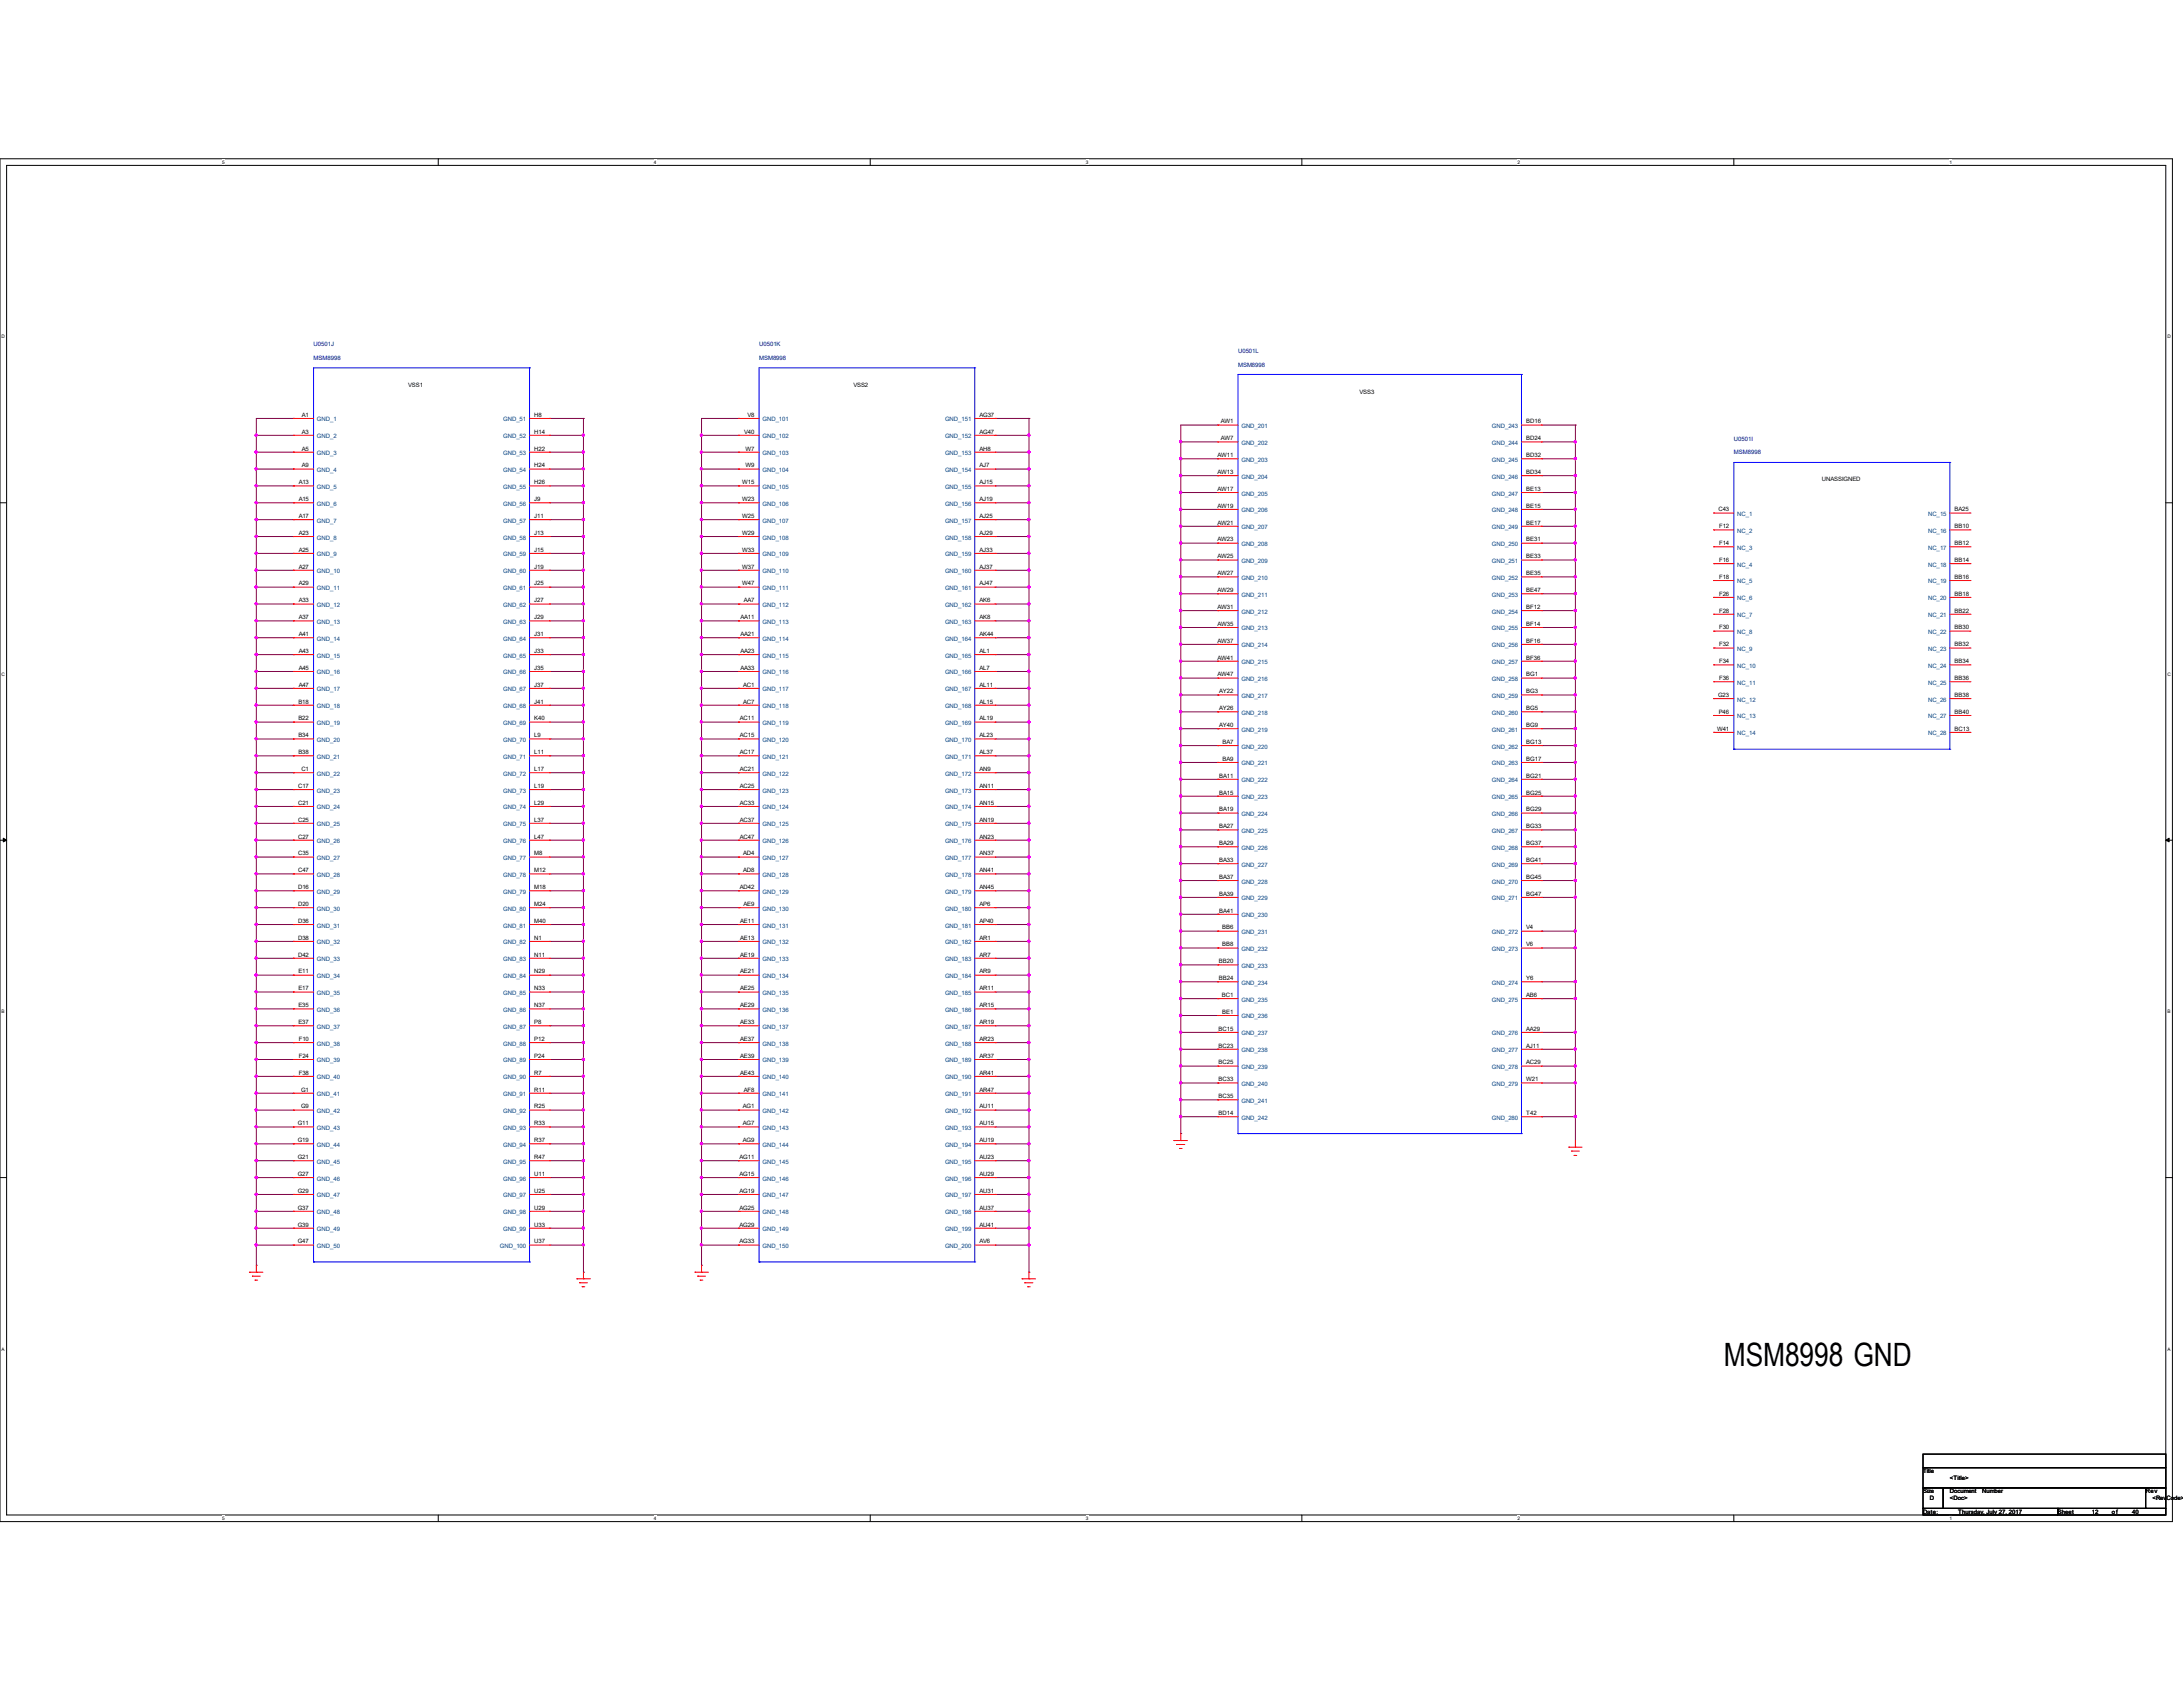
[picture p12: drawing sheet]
<svg xmlns="http://www.w3.org/2000/svg" width="279mm" height="216mm" viewBox="0 0 279 216" stroke-linecap="round" stroke-linejoin="round" font-family="sans-serif">
<defs><g id="words">
<text font-size="4.1" x="220.6" y="174.9">MSM8998 GND</text>
<g font-size=".8" fill="#000080">
<text x="40.1" y="44.3">U0501J</text>
<text x="40.1" y="46.1">MSM8998</text>
<text x="97.2" y="44.3">U0501K</text>
<text x="97.2" y="46.1">MSM8998</text>
<text x="158.5" y="45.2">U0501L</text>
<text x="158.5" y="46.9">MSM8998</text>
<text x="221.9" y="56.4">U0501I</text>
<text x="221.9" y="58.2">MSM8998</text>
</g>
<g font-size=".8">
<text x="38.7" y="53.3">A1</text>
<text x="52.2" y="49.5">VSS1</text>
<text x="68.4" y="53.3">H8</text>
<text x="95.7" y="53.3">V8</text>
<text x="109.2" y="49.5">VSS2</text>
<text x="125.4" y="53.3">AG37</text>
<text x="174" y="50.4">VSS3</text>
<text x="38.7" y="55.5">A3</text>
<text x="38.7" y="57.7">A5</text>
<text x="38.7" y="59.8">A9</text>
<text x="68.4" y="55.5">H14</text>
<text x="68.4" y="57.7">H22</text>
<text x="68.4" y="59.8">H24</text>
<text x="95.3" y="55.5">V40</text>
<text x="95.4" y="57.7">W7</text>
<text x="95.4" y="59.8">W9</text>
<text x="125.4" y="55.5">AG47</text>
<text x="125.4" y="57.7">AH8</text>
<text x="125.4" y="59.8">AJ7</text>
<text x="155.8" y="58.5">AW11</text>
<text x="156.3" y="54.2">AW1</text>
<text x="156.3" y="56.3">AW7</text>
<text x="195.3" y="54.2">BD16</text>
<text x="195.3" y="56.3">BD24</text>
<text x="195.3" y="58.5">BD32</text>
<text x="38.2" y="62">A13</text>
<text x="38.2" y="64.1">A15</text>
<text x="68.4" y="62">H26</text>
<text x="68.4" y="64.1">J9</text>
<text x="95" y="62">W15</text>
<text x="95" y="64.1">W23</text>
<text x="125.4" y="62">AJ15</text>
<text x="125.4" y="64.1">AJ19</text>
<text x="155.8" y="60.7">AW13</text>
<text x="155.8" y="62.8">AW17</text>
<text x="155.8" y="65">AW19</text>
<text x="195.3" y="60.7">BD34</text>
<text x="195.3" y="62.8">BE13</text>
<text x="195.3" y="65">BE15</text>
<text x="219.9" y="65.4">C43</text>
<text x="233.2" y="61.6">UNASSIGNED</text>
<text x="250.2" y="65.4">BA25</text>
<text x="38.2" y="66.3">A17</text>
<text x="38.2" y="68.5">A23</text>
<text x="38.2" y="70.6">A25</text>
<text x="68.4" y="66.3">J11</text>
<text x="68.4" y="68.5">J13</text>
<text x="68.4" y="70.6">J15</text>
<text x="95" y="66.3">W25</text>
<text x="95" y="68.5">W29</text>
<text x="95" y="70.6">W33</text>
<text x="125.4" y="66.3">AJ25</text>
<text x="125.4" y="68.5">AJ29</text>
<text x="125.4" y="70.6">AJ33</text>
<text x="155.8" y="67.1">AW21</text>
<text x="155.8" y="69.3">AW23</text>
<text x="155.8" y="71.5">AW25</text>
<text x="195.3" y="67.1">BE17</text>
<text x="195.3" y="69.3">BE31</text>
<text x="195.3" y="71.5">BE33</text>
<text x="220" y="67.6">F12</text>
<text x="220" y="69.8">F14</text>
<text x="220" y="71.9">F16</text>
<text x="250.2" y="67.6">BB10</text>
<text x="250.2" y="69.8">BB12</text>
<text x="250.2" y="71.9">BB14</text>
<text x="38.2" y="72.8">A27</text>
<text x="38.2" y="74.9">A29</text>
<text x="38.2" y="77.1">A33</text>
<text x="68.4" y="72.8">J19</text>
<text x="68.4" y="74.9">J25</text>
<text x="68.4" y="77.1">J27</text>
<text x="95" y="72.8">W37</text>
<text x="95" y="74.9">W47</text>
<text x="95.2" y="77.1">AA7</text>
<text x="125.4" y="72.8">AJ37</text>
<text x="125.4" y="74.9">AJ47</text>
<text x="125.4" y="77.1">AK6</text>
<text x="155.8" y="73.6">AW27</text>
<text x="155.8" y="75.8">AW29</text>
<text x="155.8" y="77.9">AW31</text>
<text x="195.3" y="73.6">BE35</text>
<text x="195.3" y="75.8">BE47</text>
<text x="195.3" y="77.9">BF12</text>
<text x="220" y="74.1">F18</text>
<text x="220" y="76.2">F26</text>
<text x="250.2" y="74.1">BB16</text>
<text x="250.2" y="76.2">BB18</text>
<text x="38.2" y="79.2">A37</text>
<text x="38.2" y="81.4">A41</text>
<text x="38.2" y="83.6">A43</text>
<text x="68.4" y="79.2">J29</text>
<text x="68.4" y="81.4">J31</text>
<text x="68.4" y="83.6">J33</text>
<text x="94.8" y="79.2">AA11</text>
<text x="94.8" y="81.4">AA21</text>
<text x="94.8" y="83.6">AA23</text>
<text x="125.4" y="79.2">AK8</text>
<text x="125.4" y="81.4">AK44</text>
<text x="125.4" y="83.6">AL1</text>
<text x="155.8" y="80.1">AW35</text>
<text x="155.8" y="82.3">AW37</text>
<text x="195.3" y="80.1">BF14</text>
<text x="195.3" y="82.3">BF16</text>
<text x="220" y="78.4">F28</text>
<text x="220" y="80.6">F30</text>
<text x="220" y="82.7">F32</text>
<text x="250.2" y="78.4">BB22</text>
<text x="250.2" y="80.6">BB30</text>
<text x="250.2" y="82.7">BB32</text>
<text x="38.2" y="85.7">A45</text>
<text x="38.2" y="87.9">A47</text>
<text x="68.4" y="85.7">J35</text>
<text x="68.4" y="87.9">J37</text>
<text x="94.8" y="85.7">AA33</text>
<text x="95.1" y="87.9">AC1</text>
<text x="125.4" y="85.7">AL7</text>
<text x="125.4" y="87.9">AL11</text>
<text x="155.8" y="84.4">AW41</text>
<text x="155.8" y="86.6">AW47</text>
<text x="156" y="88.7">AY22</text>
<text x="195.3" y="84.4">BF36</text>
<text x="195.3" y="86.6">BG1</text>
<text x="195.3" y="88.7">BG3</text>
<text x="219.9" y="89.2">G23</text>
<text x="220" y="84.9">F34</text>
<text x="220" y="87">F36</text>
<text x="250.2" y="84.9">BB34</text>
<text x="250.2" y="87">BB36</text>
<text x="250.2" y="89.2">BB38</text>
<text x="38.2" y="90">B18</text>
<text x="38.2" y="92.2">B22</text>
<text x="38.2" y="94.4">B34</text>
<text x="68.4" y="90">J41</text>
<text x="68.4" y="92.2">K40</text>
<text x="68.4" y="94.4">L9</text>
<text x="94.7" y="92.2">AC11</text>
<text x="94.7" y="94.4">AC15</text>
<text x="95.1" y="90">AC7</text>
<text x="125.4" y="90">AL15</text>
<text x="125.4" y="92.2">AL19</text>
<text x="125.4" y="94.4">AL23</text>
<text x="156" y="90.9">AY26</text>
<text x="156" y="93">AY40</text>
<text x="156.5" y="95.2">BA7</text>
<text x="195.3" y="90.9">BG5</text>
<text x="195.3" y="93">BG9</text>
<text x="195.3" y="95.2">BG13</text>
<text x="219.8" y="93.5">W41</text>
<text x="220" y="91.4">P46</text>
<text x="250.2" y="91.4">BB40</text>
<text x="250.2" y="93.5">BC13</text>
<text x="38.1" y="100.8">C17</text>
<text x="38.2" y="96.5">B38</text>
<text x="38.6" y="98.7">C1</text>
<text x="68.4" y="96.5">L11</text>
<text x="68.4" y="98.7">L17</text>
<text x="68.4" y="100.8">L19</text>
<text x="94.7" y="96.5">AC17</text>
<text x="94.7" y="98.7">AC21</text>
<text x="94.7" y="100.8">AC25</text>
<text x="125.4" y="96.5">AL37</text>
<text x="125.4" y="98.7">AN9</text>
<text x="125.4" y="100.8">AN11</text>
<text x="156" y="99.5">BA11</text>
<text x="156" y="101.7">BA15</text>
<text x="156.5" y="97.4">BA9</text>
<text x="195.3" y="97.4">BG17</text>
<text x="195.3" y="99.5">BG21</text>
<text x="195.3" y="101.7">BG25</text>
<text x="38.1" y="103">C21</text>
<text x="38.1" y="105.2">C25</text>
<text x="38.1" y="107.3">C27</text>
<text x="68.4" y="103">L29</text>
<text x="68.4" y="105.2">L37</text>
<text x="68.4" y="107.3">L47</text>
<text x="94.7" y="103">AC33</text>
<text x="94.7" y="105.2">AC37</text>
<text x="94.7" y="107.3">AC47</text>
<text x="125.4" y="103">AN15</text>
<text x="125.4" y="105.2">AN19</text>
<text x="125.4" y="107.3">AN23</text>
<text x="156" y="103.8">BA19</text>
<text x="156" y="106">BA27</text>
<text x="195.3" y="103.8">BG29</text>
<text x="195.3" y="106">BG33</text>
<text x="38.1" y="109.5">C35</text>
<text x="38.1" y="111.6">C47</text>
<text x="38.1" y="113.8">D16</text>
<text x="68.4" y="109.5">M8</text>
<text x="68.4" y="111.6">M12</text>
<text x="68.4" y="113.8">M18</text>
<text x="94.7" y="113.8">AD42</text>
<text x="95.1" y="109.5">AD4</text>
<text x="95.1" y="111.6">AD8</text>
<text x="125.4" y="109.5">AN37</text>
<text x="125.4" y="111.6">AN41</text>
<text x="125.4" y="113.8">AN45</text>
<text x="156" y="108.2">BA29</text>
<text x="156" y="110.3">BA33</text>
<text x="156" y="112.5">BA37</text>
<text x="195.3" y="108.2">BG37</text>
<text x="195.3" y="110.3">BG41</text>
<text x="195.3" y="112.5">BG45</text>
<text x="38.1" y="116">D20</text>
<text x="38.1" y="118.1">D36</text>
<text x="68.4" y="116">M24</text>
<text x="68.4" y="118.1">M40</text>
<text x="94.7" y="118.1">AE11</text>
<text x="95.2" y="116">AE9</text>
<text x="125.4" y="116">AP6</text>
<text x="125.4" y="118.1">AP40</text>
<text x="156" y="114.6">BA39</text>
<text x="156" y="116.8">BA41</text>
<text x="156.4" y="119">BB6</text>
<text x="195.3" y="114.6">BG47</text>
<text x="195.3" y="119">V4</text>
<text x="38.1" y="120.3">D38</text>
<text x="38.1" y="122.4">D42</text>
<text x="38.2" y="124.6">E11</text>
<text x="68.4" y="120.3">N1</text>
<text x="68.4" y="122.4">N11</text>
<text x="68.4" y="124.6">N29</text>
<text x="94.7" y="120.3">AE13</text>
<text x="94.7" y="122.4">AE19</text>
<text x="94.7" y="124.6">AE21</text>
<text x="125.4" y="120.3">AR1</text>
<text x="125.4" y="122.4">AR7</text>
<text x="125.4" y="124.6">AR9</text>
<text x="156" y="123.3">BB20</text>
<text x="156" y="125.4">BB24</text>
<text x="156.4" y="121.1">BB8</text>
<text x="195.3" y="121.1">V6</text>
<text x="195.3" y="125.4">Y6</text>
<text x="38.2" y="126.7">E17</text>
<text x="38.2" y="128.9">E35</text>
<text x="38.2" y="131.1">E37</text>
<text x="68.4" y="126.7">N33</text>
<text x="68.4" y="128.9">N37</text>
<text x="68.4" y="131.1">P8</text>
<text x="94.7" y="126.7">AE25</text>
<text x="94.7" y="128.9">AE29</text>
<text x="94.7" y="131.1">AE33</text>
<text x="125.4" y="126.7">AR11</text>
<text x="125.4" y="128.9">AR15</text>
<text x="125.4" y="131.1">AR19</text>
<text x="156" y="131.9">BC15</text>
<text x="156.4" y="127.6">BC1</text>
<text x="156.4" y="129.8">BE1</text>
<text x="195.3" y="127.6">AB6</text>
<text x="195.3" y="131.9">AA29</text>
<text x="38.2" y="133.2">F10</text>
<text x="38.2" y="135.4">F24</text>
<text x="38.2" y="137.5">F38</text>
<text x="68.4" y="133.2">P12</text>
<text x="68.4" y="135.4">P24</text>
<text x="68.4" y="137.5">R7</text>
<text x="94.7" y="133.2">AE37</text>
<text x="94.7" y="135.4">AE39</text>
<text x="94.7" y="137.5">AE43</text>
<text x="125.4" y="133.2">AR23</text>
<text x="125.4" y="135.4">AR37</text>
<text x="125.4" y="137.5">AR41</text>
<text x="156" y="134.1">BC23</text>
<text x="156" y="136.2">BC25</text>
<text x="195.3" y="134.1">AJ11</text>
<text x="195.3" y="136.2">AC29</text>
<text x="38.5" y="139.7">G1</text>
<text x="38.5" y="141.9">G9</text>
<text x="68.4" y="139.7">R11</text>
<text x="68.4" y="141.9">R25</text>
<text x="95.1" y="141.9">AG1</text>
<text x="95.2" y="139.7">AF8</text>
<text x="125.4" y="139.7">AR47</text>
<text x="125.4" y="141.9">AU11</text>
<text x="156" y="138.4">BC33</text>
<text x="156" y="140.5">BC35</text>
<text x="156" y="142.7">BD14</text>
<text x="195.3" y="138.4">W21</text>
<text x="195.3" y="142.7">T42</text>
<text x="38.1" y="144">G11</text>
<text x="38.1" y="146.2">G19</text>
<text x="38.1" y="148.3">G21</text>
<text x="68.4" y="144">R33</text>
<text x="68.4" y="146.2">R37</text>
<text x="68.4" y="148.3">R47</text>
<text x="94.7" y="148.3">AG11</text>
<text x="95.1" y="144">AG7</text>
<text x="95.1" y="146.2">AG9</text>
<text x="125.4" y="144">AU15</text>
<text x="125.4" y="146.2">AU19</text>
<text x="125.4" y="148.3">AU23</text>
<text x="38.1" y="150.5">G27</text>
<text x="38.1" y="152.7">G29</text>
<text x="38.1" y="154.8">G37</text>
<text x="68.4" y="150.5">U11</text>
<text x="68.4" y="152.7">U25</text>
<text x="68.4" y="154.8">U29</text>
<text x="94.7" y="150.5">AG15</text>
<text x="94.7" y="152.7">AG19</text>
<text x="94.7" y="154.8">AG25</text>
<text x="125.4" y="150.5">AU29</text>
<text x="125.4" y="152.7">AU31</text>
<text x="125.4" y="154.8">AU37</text>
<text x="38.1" y="157">G39</text>
<text x="38.1" y="159.1">G47</text>
<text x="68.4" y="157">U33</text>
<text x="68.4" y="159.1">U37</text>
<text x="94.7" y="157">AG29</text>
<text x="94.7" y="159.1">AG33</text>
<text x="125.4" y="157">AU41</text>
<text x="125.4" y="159.1">AV6</text>
<text x="246.1" y="188.6">Title</text>
<text x="246.1" y="191.1">Size</text>
<text x="249.6" y="191.1">Document</text>
<text x="249.6" y="189.4">&lt;Title&gt;</text>
<text x="253.7" y="191.1">Number</text>
<text x="274.6" y="191.1">Rev</text>
<text x="246.1" y="193.8">Date:</text>
<text x="247" y="192">D</text>
<text x="249.6" y="192">&lt;Doc&gt;</text>
<text x="250.6" y="193.8">Thursday, July 27, 2017</text>
<text x="263.4" y="193.8">Sheet</text>
<text x="267.7" y="193.8">12</text>
<text x="270.3" y="193.8">of</text>
<text x="272.9" y="193.8">40</text>
<text x="275.5" y="192">&lt;RevCode&gt;</text>
</g>
<g font-size=".8" fill="#004080">
<text x="40.6" y="53.9">GND_1</text>
<text x="64.4" y="53.9">GND_51</text>
<text x="97.6" y="53.9">GND_101</text>
<text x="121" y="53.9">GND_151</text>
<text x="40.6" y="56.1">GND_2</text>
<text x="40.6" y="58.3">GND_3</text>
<text x="64.4" y="56.1">GND_52</text>
<text x="64.4" y="58.3">GND_53</text>
<text x="97.6" y="56.1">GND_102</text>
<text x="97.6" y="58.3">GND_103</text>
<text x="121" y="56.1">GND_152</text>
<text x="121" y="58.3">GND_153</text>
<text x="158.9" y="54.8">GND_201</text>
<text x="158.9" y="56.9">GND_202</text>
<text x="158.9" y="59.1">GND_203</text>
<text x="190.9" y="54.8">GND_243</text>
<text x="190.9" y="56.9">GND_244</text>
<text x="190.9" y="59.1">GND_245</text>
<text x="40.6" y="60.4">GND_4</text>
<text x="40.6" y="62.6">GND_5</text>
<text x="40.6" y="64.7">GND_6</text>
<text x="64.4" y="60.4">GND_54</text>
<text x="64.4" y="62.6">GND_55</text>
<text x="64.4" y="64.7">GND_56</text>
<text x="97.6" y="60.4">GND_104</text>
<text x="97.6" y="62.6">GND_105</text>
<text x="97.6" y="64.7">GND_106</text>
<text x="121" y="60.4">GND_154</text>
<text x="121" y="62.6">GND_155</text>
<text x="121" y="64.7">GND_156</text>
<text x="158.9" y="61.3">GND_204</text>
<text x="158.9" y="63.4">GND_205</text>
<text x="158.9" y="65.6">GND_206</text>
<text x="190.9" y="61.3">GND_246</text>
<text x="190.9" y="63.4">GND_247</text>
<text x="190.9" y="65.6">GND_248</text>
<text x="40.6" y="66.9">GND_7</text>
<text x="40.6" y="69">GND_8</text>
<text x="40.6" y="71.2">GND_9</text>
<text x="64.4" y="66.9">GND_57</text>
<text x="64.4" y="69">GND_58</text>
<text x="64.4" y="71.2">GND_59</text>
<text x="97.6" y="66.9">GND_107</text>
<text x="97.6" y="69">GND_108</text>
<text x="97.6" y="71.2">GND_109</text>
<text x="121" y="66.9">GND_157</text>
<text x="121" y="69">GND_158</text>
<text x="121" y="71.2">GND_159</text>
<text x="158.9" y="67.7">GND_207</text>
<text x="158.9" y="69.9">GND_208</text>
<text x="190.9" y="67.7">GND_249</text>
<text x="190.9" y="69.9">GND_250</text>
<text x="222.3" y="66">NC_1</text>
<text x="222.3" y="68.2">NC_2</text>
<text x="222.3" y="70.4">NC_3</text>
<text x="246.8" y="66">NC_15</text>
<text x="246.8" y="68.2">NC_16</text>
<text x="246.8" y="70.4">NC_17</text>
<text x="40.6" y="73.4">GND_10</text>
<text x="40.6" y="75.5">GND_11</text>
<text x="40.6" y="77.7">GND_12</text>
<text x="64.4" y="73.4">GND_60</text>
<text x="64.4" y="75.5">GND_61</text>
<text x="64.4" y="77.7">GND_62</text>
<text x="97.6" y="73.4">GND_110</text>
<text x="97.6" y="75.5">GND_111</text>
<text x="97.6" y="77.7">GND_112</text>
<text x="121" y="73.4">GND_160</text>
<text x="121" y="75.5">GND_161</text>
<text x="121" y="77.7">GND_162</text>
<text x="158.9" y="72.1">GND_209</text>
<text x="158.9" y="74.2">GND_210</text>
<text x="158.9" y="76.4">GND_211</text>
<text x="190.9" y="72.1">GND_251</text>
<text x="190.9" y="74.2">GND_252</text>
<text x="190.9" y="76.4">GND_253</text>
<text x="222.3" y="72.5">NC_4</text>
<text x="222.3" y="74.7">NC_5</text>
<text x="222.3" y="76.8">NC_6</text>
<text x="246.8" y="72.5">NC_18</text>
<text x="246.8" y="74.7">NC_19</text>
<text x="246.8" y="76.8">NC_20</text>
<text x="40.6" y="79.8">GND_13</text>
<text x="40.6" y="82">GND_14</text>
<text x="64.4" y="79.8">GND_63</text>
<text x="64.4" y="82">GND_64</text>
<text x="97.6" y="79.8">GND_113</text>
<text x="97.6" y="82">GND_114</text>
<text x="121" y="79.8">GND_163</text>
<text x="121" y="82">GND_164</text>
<text x="158.9" y="78.5">GND_212</text>
<text x="158.9" y="80.7">GND_213</text>
<text x="158.9" y="82.8">GND_214</text>
<text x="190.9" y="78.5">GND_254</text>
<text x="190.9" y="80.7">GND_255</text>
<text x="190.9" y="82.8">GND_256</text>
<text x="222.3" y="79">NC_7</text>
<text x="222.3" y="81.2">NC_8</text>
<text x="222.3" y="83.3">NC_9</text>
<text x="246.8" y="79">NC_21</text>
<text x="246.8" y="81.2">NC_22</text>
<text x="246.8" y="83.3">NC_23</text>
<text x="40.6" y="84.2">GND_15</text>
<text x="40.6" y="86.3">GND_16</text>
<text x="40.6" y="88.5">GND_17</text>
<text x="64.4" y="84.2">GND_65</text>
<text x="64.4" y="86.3">GND_66</text>
<text x="64.4" y="88.5">GND_67</text>
<text x="97.6" y="84.2">GND_115</text>
<text x="97.6" y="86.3">GND_116</text>
<text x="97.6" y="88.5">GND_117</text>
<text x="121" y="84.2">GND_165</text>
<text x="121" y="86.3">GND_166</text>
<text x="121" y="88.5">GND_167</text>
<text x="158.9" y="85">GND_215</text>
<text x="158.9" y="87.2">GND_216</text>
<text x="158.9" y="89.3">GND_217</text>
<text x="190.9" y="85">GND_257</text>
<text x="190.9" y="87.2">GND_258</text>
<text x="190.9" y="89.3">GND_259</text>
<text x="222.3" y="85.5">NC_10</text>
<text x="222.3" y="87.6">NC_11</text>
<text x="222.3" y="89.8">NC_12</text>
<text x="246.8" y="85.5">NC_24</text>
<text x="246.8" y="87.6">NC_25</text>
<text x="246.8" y="89.8">NC_26</text>
<text x="40.6" y="90.6">GND_18</text>
<text x="40.6" y="92.8">GND_19</text>
<text x="40.6" y="95">GND_20</text>
<text x="64.4" y="90.6">GND_68</text>
<text x="64.4" y="92.8">GND_69</text>
<text x="64.4" y="95">GND_70</text>
<text x="97.6" y="90.6">GND_118</text>
<text x="97.6" y="92.8">GND_119</text>
<text x="97.6" y="95">GND_120</text>
<text x="121" y="90.6">GND_168</text>
<text x="121" y="92.8">GND_169</text>
<text x="121" y="95">GND_170</text>
<text x="158.9" y="91.5">GND_218</text>
<text x="158.9" y="93.6">GND_219</text>
<text x="158.9" y="95.8">GND_220</text>
<text x="190.9" y="91.5">GND_260</text>
<text x="190.9" y="93.6">GND_261</text>
<text x="190.9" y="95.8">GND_262</text>
<text x="222.3" y="91.9">NC_13</text>
<text x="222.3" y="94.1">NC_14</text>
<text x="246.8" y="91.9">NC_27</text>
<text x="246.8" y="94.1">NC_28</text>
<text x="40.6" y="97.1">GND_21</text>
<text x="40.6" y="99.3">GND_22</text>
<text x="40.6" y="101.4">GND_23</text>
<text x="64.4" y="97.1">GND_71</text>
<text x="64.4" y="99.3">GND_72</text>
<text x="64.4" y="101.4">GND_73</text>
<text x="97.6" y="97.1">GND_121</text>
<text x="97.6" y="99.3">GND_122</text>
<text x="97.6" y="101.4">GND_123</text>
<text x="121" y="97.1">GND_171</text>
<text x="121" y="99.3">GND_172</text>
<text x="121" y="101.4">GND_173</text>
<text x="158.9" y="98">GND_221</text>
<text x="158.9" y="100.1">GND_222</text>
<text x="190.9" y="98">GND_263</text>
<text x="190.9" y="100.1">GND_264</text>
<text x="40.6" y="103.6">GND_24</text>
<text x="40.6" y="105.7">GND_25</text>
<text x="40.6" y="107.9">GND_26</text>
<text x="64.4" y="103.6">GND_74</text>
<text x="64.4" y="105.7">GND_75</text>
<text x="64.4" y="107.9">GND_76</text>
<text x="97.6" y="103.6">GND_124</text>
<text x="97.6" y="105.7">GND_125</text>
<text x="97.6" y="107.9">GND_126</text>
<text x="121" y="103.6">GND_174</text>
<text x="121" y="105.7">GND_175</text>
<text x="121" y="107.9">GND_176</text>
<text x="158.9" y="102.3">GND_223</text>
<text x="158.9" y="104.4">GND_224</text>
<text x="158.9" y="106.6">GND_225</text>
<text x="190.9" y="102.3">GND_265</text>
<text x="190.9" y="104.4">GND_266</text>
<text x="190.9" y="106.6">GND_267</text>
<text x="40.6" y="110.1">GND_27</text>
<text x="40.6" y="112.2">GND_28</text>
<text x="64.4" y="110.1">GND_77</text>
<text x="64.4" y="112.2">GND_78</text>
<text x="97.6" y="110.1">GND_127</text>
<text x="97.6" y="112.2">GND_128</text>
<text x="121" y="110.1">GND_177</text>
<text x="121" y="112.2">GND_178</text>
<text x="158.9" y="108.8">GND_226</text>
<text x="158.9" y="110.9">GND_227</text>
<text x="158.9" y="113.1">GND_228</text>
<text x="190.9" y="108.8">GND_268</text>
<text x="190.9" y="110.9">GND_269</text>
<text x="190.9" y="113.1">GND_270</text>
<text x="40.6" y="114.4">GND_29</text>
<text x="40.6" y="116.5">GND_30</text>
<text x="40.6" y="118.7">GND_31</text>
<text x="64.4" y="114.4">GND_79</text>
<text x="64.4" y="116.5">GND_80</text>
<text x="64.4" y="118.7">GND_81</text>
<text x="97.6" y="114.4">GND_129</text>
<text x="97.6" y="116.5">GND_130</text>
<text x="97.6" y="118.7">GND_131</text>
<text x="121" y="114.4">GND_179</text>
<text x="121" y="116.5">GND_180</text>
<text x="121" y="118.7">GND_181</text>
<text x="158.9" y="115.2">GND_229</text>
<text x="158.9" y="117.4">GND_230</text>
<text x="158.9" y="119.5">GND_231</text>
<text x="190.9" y="115.2">GND_271</text>
<text x="190.9" y="119.5">GND_272</text>
<text x="40.6" y="120.9">GND_32</text>
<text x="40.6" y="123">GND_33</text>
<text x="40.6" y="125.2">GND_34</text>
<text x="64.4" y="120.9">GND_82</text>
<text x="64.4" y="123">GND_83</text>
<text x="64.4" y="125.2">GND_84</text>
<text x="97.6" y="120.9">GND_132</text>
<text x="97.6" y="123">GND_133</text>
<text x="97.6" y="125.2">GND_134</text>
<text x="121" y="120.9">GND_182</text>
<text x="121" y="123">GND_183</text>
<text x="121" y="125.2">GND_184</text>
<text x="158.9" y="121.7">GND_232</text>
<text x="158.9" y="123.9">GND_233</text>
<text x="190.9" y="121.7">GND_273</text>
<text x="40.6" y="127.3">GND_35</text>
<text x="40.6" y="129.5">GND_36</text>
<text x="40.6" y="131.7">GND_37</text>
<text x="64.4" y="127.3">GND_85</text>
<text x="64.4" y="129.5">GND_86</text>
<text x="64.4" y="131.7">GND_87</text>
<text x="97.6" y="127.3">GND_135</text>
<text x="97.6" y="129.5">GND_136</text>
<text x="97.6" y="131.7">GND_137</text>
<text x="121" y="127.3">GND_185</text>
<text x="121" y="129.5">GND_186</text>
<text x="121" y="131.7">GND_187</text>
<text x="158.9" y="126">GND_234</text>
<text x="158.9" y="128.2">GND_235</text>
<text x="158.9" y="130.3">GND_236</text>
<text x="190.9" y="126">GND_274</text>
<text x="190.9" y="128.2">GND_275</text>
<text x="40.6" y="133.8">GND_38</text>
<text x="40.6" y="136">GND_39</text>
<text x="64.4" y="133.8">GND_88</text>
<text x="64.4" y="136">GND_89</text>
<text x="97.6" y="133.8">GND_138</text>
<text x="97.6" y="136">GND_139</text>
<text x="121" y="133.8">GND_188</text>
<text x="121" y="136">GND_189</text>
<text x="158.9" y="132.5">GND_237</text>
<text x="158.9" y="134.7">GND_238</text>
<text x="158.9" y="136.8">GND_239</text>
<text x="190.9" y="132.5">GND_276</text>
<text x="190.9" y="134.7">GND_277</text>
<text x="190.9" y="136.8">GND_278</text>
<text x="40.6" y="138.1">GND_40</text>
<text x="40.6" y="140.3">GND_41</text>
<text x="40.6" y="142.5">GND_42</text>
<text x="64.4" y="138.1">GND_90</text>
<text x="64.4" y="140.3">GND_91</text>
<text x="64.4" y="142.5">GND_92</text>
<text x="97.6" y="138.1">GND_140</text>
<text x="97.6" y="140.3">GND_141</text>
<text x="97.6" y="142.5">GND_142</text>
<text x="121" y="138.1">GND_190</text>
<text x="121" y="140.3">GND_191</text>
<text x="121" y="142.5">GND_192</text>
<text x="158.9" y="139">GND_240</text>
<text x="158.9" y="141.1">GND_241</text>
<text x="158.9" y="143.3">GND_242</text>
<text x="190.9" y="139">GND_279</text>
<text x="190.9" y="143.3">GND_280</text>
<text x="40.6" y="144.6">GND_43</text>
<text x="40.6" y="146.8">GND_44</text>
<text x="40.6" y="148.9">GND_45</text>
<text x="64.4" y="144.6">GND_93</text>
<text x="64.4" y="146.8">GND_94</text>
<text x="64.4" y="148.9">GND_95</text>
<text x="97.6" y="144.6">GND_143</text>
<text x="97.6" y="146.8">GND_144</text>
<text x="97.6" y="148.9">GND_145</text>
<text x="121" y="144.6">GND_193</text>
<text x="121" y="146.8">GND_194</text>
<text x="121" y="148.9">GND_195</text>
<text x="40.6" y="151.1">GND_46</text>
<text x="40.6" y="153.2">GND_47</text>
<text x="40.6" y="155.4">GND_48</text>
<text x="64.4" y="151.1">GND_96</text>
<text x="64.4" y="153.2">GND_97</text>
<text x="64.4" y="155.4">GND_98</text>
<text x="97.6" y="151.1">GND_146</text>
<text x="97.6" y="153.2">GND_147</text>
<text x="97.6" y="155.4">GND_148</text>
<text x="121" y="151.1">GND_196</text>
<text x="121" y="153.2">GND_197</text>
<text x="121" y="155.4">GND_198</text>
<text x="40.6" y="157.6">GND_49</text>
<text x="40.6" y="159.7">GND_50</text>
<text x="64" y="159.7">GND_100</text>
<text x="64.4" y="157.6">GND_99</text>
<text x="97.6" y="157.6">GND_149</text>
<text x="97.6" y="159.7">GND_150</text>
<text x="121" y="157.6">GND_199</text>
<text x="121" y="159.7">GND_200</text>
</g>
<g font-size=".6">
<text x="28.4" y="21">5</text>
<text x="83.7" y="21">4</text>
<text x="139" y="21">3</text>
<text x="194.2" y="21">2</text>
<text x="249.5" y="21">1</text>
<text x=".2" y="43.3">D</text>
<text x="277.4" y="43.3">D</text>
<text x=".2" y="86.5">C</text>
<text x="277.4" y="86.5">C</text>
<text x=".2" y="129.7">B</text>
<text x="277.4" y="129.7">B</text>
<text x=".2" y="172.8">A</text>
<text x="277.4" y="172.8">A</text>
<text x="28.4" y="194.5">5</text>
<text x="83.7" y="194.5">4</text>
<text x="139" y="194.5">3</text>
<text x="194.2" y="194.5">2</text>
<text x="249.5" y="194.5">1</text>
</g>
</g></defs>
<path d="M0 20.3h278v174.4h-278zM.8 21.2h276.4v172.7h-276.4z" fill="none" stroke="#000" stroke-width=".13"/>
<g fill="#fff">
<path d="M28.4 20.4h.3v.7h-.3z"/>
<path d="M28.4 194h.3v.6h-.3z"/>
</g>
<path d="M56.1 20.3v.9M56.1 193.9v.8" fill="none" stroke="#000" stroke-width=".13"/>
<g fill="#fff">
<path d="M83.7 20.4h.3v.7h-.3z"/>
<path d="M83.7 194h.3v.6h-.3z"/>
</g>
<path d="M111.4 20.3v.9M111.4 193.9v.8" fill="none" stroke="#000" stroke-width=".13"/>
<g fill="#fff">
<path d="M139 20.4h.3v.7h-.3z"/>
<path d="M139 194h.3v.6h-.3z"/>
</g>
<path d="M166.6 20.3v.9M166.6 193.9v.8" fill="none" stroke="#000" stroke-width=".13"/>
<g fill="#fff">
<path d="M194.2 20.4h.3v.7h-.3z"/>
<path d="M194.2 194h.3v.6h-.3z"/>
</g>
<path d="M221.9 20.3v.9M221.9 193.9v.8" fill="none" stroke="#000" stroke-width=".13"/>
<g fill="#fff">
<path d="M249.5 20.4h.3v.7h-.3z"/>
<path d="M249.5 194h.3v.6h-.3z"/>
<path d="M.2 42.8h.4v.6h-.4z"/>
<path d="M277.4 42.8h.4v.6h-.4z"/>
<path d="M.2 85.9h.4v.7h-.4z"/>
<path d="M277.4 85.9h.4v.7h-.4z"/>
</g>
<path d="M0 64.3h.8M277.2 64.3h.8" fill="none" stroke="#000" stroke-width=".13"/>
<g fill="#fff">
<path d="M.2 129.1h.4v.7h-.4z"/>
<path d="M277.4 129.1h.4v.7h-.4z"/>
</g>
<path d="M0 107.5h.8M277.2 107.5h.8" fill="none" stroke="#000" stroke-width=".13"/>
<path d="M.4 107.3l.4 .2-.4 .2zM277.2 107.5l.4-.2v.4z" fill="#000" stroke="#000" stroke-width=".13"/>
<g fill="#fff">
<path d="M.2 172.3h.4v.7h-.4z"/>
<path d="M277.4 172.3h.4v.7h-.4z"/>
</g>
<path d="M0 150.7h.8M277.2 150.7h.8M246.1 186.1h31.1v1.7h-31.1zM246.1 187.8h31.1v2.6h-31.1zM246.1 190.4h2.6v2.6h-2.6zM246.1 193h17.3v.9h-17.3zM248.7 190.4h25.9v2.6h-25.9zM263.4 193h13.8v.9h-13.8zM274.6 190.4h2.6v2.6h-2.6z" fill="none" stroke="#000" stroke-width=".13"/>
<g fill="none" stroke="#800040" stroke-width=".13">
<path d="M32.8 55.7h.1M32.8 57.9h.1M32.8 55.7h4.7M32.8 57.9h4.7M37.5 53.6h.1M37.5 57.9h.1M37.5 53.6h-4.7v108.3M70.4 53.6h4.3M70.4 55.7h4.3M70.4 57.9h4.3M74.7 55.7h.1M74.7 53.6h.1"/>
<path d="M74.7 57.9h.1M74.7 53.6v109.2M89.8 55.7h.1M89.8 57.9h.1M89.8 55.7h4.7M89.8 57.9h4.7M94.5 53.6h.1M94.5 57.9h.1M94.5 53.6h-4.7v108.3M127.4 53.6h4.3M127.4 55.7h4.3M127.4 57.9h4.3"/>
<path d="M131.7 53.6h.1M131.7 55.7h.1M131.7 57.9h.1M131.7 53.6v109.2M151.1 56.6h.1M151.1 58.7h.1M151.1 56.6h4.8M151.1 58.7h4.8M155.9 54.4h.1M155.9 58.7h.1M155.9 54.4h-4.8v90.7M197.3 56.6h4.3"/>
<path d="M197.3 54.4h4.3M197.3 58.7h4.3M201.6 56.6h.1M201.6 54.4h.1M201.6 58.7h.1M201.6 54.4v91.6M32.8 60h.1M32.8 62.2h.1M32.8 64.3h.1M32.8 66.5h.1M32.8 68.7h.1M32.8 70.8h.1"/>
<path d="M32.8 73h.1M32.8 75.1h.1M32.8 77.3h.1M32.8 79.5h.1M32.8 60h4.7M32.8 62.2h4.7M32.8 64.3h4.7M32.8 66.5h4.7M32.8 68.7h4.7M32.8 70.8h4.7M32.8 73h4.7M32.8 75.1h4.7"/>
<path d="M32.8 77.3h4.7M32.8 79.5h4.7M37.5 60h.1M37.5 62.2h.1M37.5 64.3h.1M37.5 66.5h.1M37.5 68.7h.1M37.5 70.8h.1M37.5 73h.1M37.5 75.1h.1M37.5 77.3h.1M37.5 79.5h.1"/>
<path d="M70.4 60h4.3M70.4 62.2h4.3M70.4 64.3h4.3M70.4 66.5h4.3M70.4 68.7h4.3M70.4 70.8h4.3M70.4 73h4.3M70.4 75.1h4.3M70.4 77.3h4.3M70.4 79.5h4.3M74.7 60h.1M74.7 62.2h.1"/>
<path d="M74.7 64.3h.1M74.7 66.5h.1M74.7 68.7h.1M74.7 70.8h.1M74.7 73h.1M74.7 75.1h.1M74.7 77.3h.1M74.7 79.5h.1M89.8 60h.1M89.8 62.2h.1M89.8 64.3h.1M89.8 66.5h.1"/>
<path d="M89.8 68.7h.1M89.8 70.8h.1M89.8 73h.1M89.8 75.1h.1M89.8 77.3h.1M89.8 79.5h.1M89.8 60h4.7M89.8 62.2h4.7M89.8 64.3h4.7M89.8 66.5h4.7M89.8 68.7h4.7M89.8 70.8h4.7"/>
<path d="M89.8 73h4.7M89.8 75.1h4.7M89.8 77.3h4.7M89.8 79.5h4.7M94.5 60h.1M94.5 62.2h.1M94.5 64.3h.1M94.5 66.5h.1M94.5 68.7h.1M94.5 70.8h.1M94.5 73h.1M94.5 75.1h.1"/>
<path d="M94.5 77.3h.1M94.5 79.5h.1M127.4 60h4.3M127.4 62.2h4.3M127.4 64.3h4.3M127.4 66.5h4.3M127.4 68.7h4.3M127.4 70.8h4.3M127.4 73h4.3M127.4 75.1h4.3M127.4 77.3h4.3M127.4 79.5h4.3"/>
<path d="M131.7 60h.1M131.7 62.2h.1M131.7 64.3h.1M131.7 66.5h.1M131.7 68.7h.1M131.7 70.8h.1M131.7 73h.1M131.7 75.1h.1M131.7 77.3h.1M131.7 79.5h.1M151.1 60.9h.1M151.1 63h.1"/>
<path d="M151.1 65.2h.1M151.1 67.4h.1M151.1 69.5h.1M151.1 71.7h.1M151.1 73.8h.1M151.1 76h.1M151.1 78.1h.1M151.1 60.9h4.8M151.1 63h4.8M151.1 65.2h4.8M151.1 67.4h4.8M151.1 69.5h4.8"/>
<path d="M151.1 71.7h4.8M151.1 73.8h4.8M151.1 76h4.8M151.1 78.1h4.8M155.9 60.9h.1M155.9 63h.1M155.9 65.2h.1M155.9 67.4h.1M155.9 69.5h.1M155.9 71.7h.1M155.9 73.8h.1M155.9 76h.1"/>
<path d="M155.9 78.1h.1M197.3 60.9h4.3M197.3 63h4.3M197.3 65.2h4.3M197.3 67.4h4.3M197.3 69.5h4.3M197.3 71.7h4.3M197.3 73.8h4.3M197.3 76h4.3M197.3 78.1h4.3M201.6 60.9h.1M201.6 63h.1"/>
<path d="M201.6 65.2h.1M201.6 67.4h.1M201.6 69.5h.1M201.6 71.7h.1M201.6 73.8h.1M201.6 76h.1M201.6 78.1h.1M32.8 81.6h.1M32.8 83.8h.1M32.8 85.9h.1M32.8 88.1h.1M32.8 90.3h.1"/>
<path d="M32.8 92.4h.1M32.8 94.6h.1M32.8 96.7h.1M32.8 98.9h.1M32.8 81.6h4.7M32.8 83.8h4.7M32.8 85.9h4.7M32.8 88.1h4.7M32.8 90.3h4.7M32.8 92.4h4.7M32.8 94.6h4.7M32.8 96.7h4.7"/>
<path d="M32.8 98.9h4.7M37.5 81.6h.1M37.5 83.8h.1M37.5 85.9h.1M37.5 88.1h.1M37.5 90.3h.1M37.5 92.4h.1M37.5 94.6h.1M37.5 96.7h.1M37.5 98.9h.1M70.4 81.6h4.3M70.4 83.8h4.3"/>
<path d="M70.4 85.9h4.3M70.4 88.1h4.3M70.4 90.3h4.3M70.4 92.4h4.3M70.4 94.6h4.3M70.4 96.7h4.3M70.4 98.9h4.3M74.7 81.6h.1M74.7 83.8h.1M74.7 85.9h.1M74.7 88.1h.1M74.7 90.3h.1"/>
<path d="M74.7 92.4h.1M74.7 94.6h.1M74.7 96.7h.1M74.7 98.9h.1M89.8 81.6h.1M89.8 83.8h.1M89.8 85.9h.1M89.8 88.1h.1M89.8 90.3h.1M89.8 92.4h.1M89.8 94.6h.1M89.8 96.7h.1"/>
<path d="M89.8 98.9h.1M89.8 81.6h4.7M89.8 83.8h4.7M89.8 85.9h4.7M89.8 88.1h4.7M89.8 90.3h4.7M89.8 92.4h4.7M89.8 94.6h4.7M89.8 96.7h4.7M89.8 98.9h4.7M94.5 81.6h.1M94.5 83.8h.1"/>
<path d="M94.5 85.9h.1M94.5 88.1h.1M94.5 90.3h.1M94.5 92.4h.1M94.5 94.6h.1M94.5 96.7h.1M94.5 98.9h.1M127.4 81.6h4.3M127.4 83.8h4.3M127.4 85.9h4.3M127.4 88.1h4.3M127.4 90.3h4.3"/>
<path d="M127.4 92.4h4.3M127.4 94.6h4.3M127.4 96.7h4.3M127.4 98.9h4.3M131.7 81.6h.1M131.7 83.8h.1M131.7 85.9h.1M131.7 88.1h.1M131.7 90.3h.1M131.7 92.4h.1M131.7 94.6h.1M131.7 96.7h.1"/>
<path d="M131.7 98.9h.1M151.1 80.3h.1M151.1 82.5h.1M151.1 84.6h.1M151.1 86.8h.1M151.1 88.9h.1M151.1 91.1h.1M151.1 93.3h.1M151.1 95.4h.1M151.1 97.6h.1M151.1 99.7h.1M151.1 80.3h4.8"/>
<path d="M151.1 82.5h4.8M151.1 84.6h4.8M151.1 86.8h4.8M151.1 88.9h4.8M151.1 91.1h4.8M151.1 93.3h4.8M151.1 95.4h4.8M151.1 97.6h4.8M151.1 99.7h4.8M155.9 80.3h.1M155.9 82.5h.1M155.9 84.6h.1"/>
<path d="M155.9 86.8h.1M155.9 88.9h.1M155.9 91.1h.1M155.9 93.3h.1M155.9 95.4h.1M155.9 97.6h.1M155.9 99.7h.1M197.3 80.3h4.3M197.3 82.5h4.3M197.3 84.6h4.3M197.3 86.8h4.3M197.3 88.9h4.3"/>
<path d="M197.3 91.1h4.3M197.3 93.3h4.3M197.3 95.4h4.3M197.3 97.6h4.3M197.3 99.7h4.3M201.6 80.3h.1M201.6 82.5h.1M201.6 84.6h.1M201.6 86.8h.1M201.6 88.9h.1M201.6 91.1h.1M201.6 93.3h.1"/>
<path d="M201.6 95.4h.1M201.6 97.6h.1M201.6 99.7h.1M32.8 101h.1M32.8 103.2h.1M32.8 105.4h.1M32.8 107.5h.1M32.8 109.7h.1M32.8 111.8h.1M32.8 114h.1M32.8 116.2h.1M32.8 118.3h.1"/>
<path d="M32.8 101h4.7M32.8 103.2h4.7M32.8 105.4h4.7M32.8 107.5h4.7M32.8 109.7h4.7M32.8 111.8h4.7M32.8 114h4.7M32.8 116.2h4.7M32.8 118.3h4.7M37.5 101h.1M37.5 103.2h.1M37.5 105.4h.1"/>
<path d="M37.5 107.5h.1M37.5 109.7h.1M37.5 111.8h.1M37.5 114h.1M37.5 116.2h.1M37.5 118.3h.1M70.4 101h4.3M70.4 103.2h4.3M70.4 105.4h4.3M70.4 107.5h4.3M70.4 109.7h4.3M70.4 111.8h4.3"/>
<path d="M70.4 114h4.3M70.4 116.2h4.3M70.4 118.3h4.3M74.7 101h.1M74.7 103.2h.1M74.7 105.4h.1M74.7 107.5h.1M74.7 109.7h.1M74.7 111.8h.1M74.7 114h.1M74.7 116.2h.1M74.7 118.3h.1"/>
<path d="M89.8 101h.1M89.8 103.2h.1M89.8 105.4h.1M89.8 107.5h.1M89.8 109.7h.1M89.8 111.8h.1M89.8 114h.1M89.8 116.2h.1M89.8 118.3h.1M89.8 101h4.7M89.8 103.2h4.7M89.8 105.4h4.7"/>
<path d="M89.8 107.5h4.7M89.8 109.7h4.7M89.8 111.8h4.7M89.8 114h4.7M89.8 116.2h4.7M89.8 118.3h4.7M94.5 101h.1M94.5 103.2h.1M94.5 105.4h.1M94.5 107.5h.1M94.5 109.7h.1M94.5 111.8h.1"/>
<path d="M94.5 114h.1M94.5 116.2h.1M94.5 118.3h.1M127.4 101h4.3M127.4 103.2h4.3M127.4 105.4h4.3M127.4 107.5h4.3M127.4 109.7h4.3M127.4 111.8h4.3M127.4 114h4.3M127.4 116.2h4.3M127.4 118.3h4.3"/>
<path d="M131.7 101h.1M131.7 103.2h.1M131.7 105.4h.1M131.7 107.5h.1M131.7 109.7h.1M131.7 111.8h.1M131.7 114h.1M131.7 116.2h.1M131.7 118.3h.1M151.1 101.9h.1M151.1 104.1h.1M151.1 106.2h.1"/>
<path d="M151.1 108.4h.1M151.1 110.5h.1M151.1 112.7h.1M151.1 114.9h.1M151.1 117h.1M151.1 119.2h.1M151.1 101.9h4.8M151.1 104.1h4.8M151.1 106.2h4.8M151.1 108.4h4.8M151.1 110.5h4.8M151.1 112.7h4.8"/>
<path d="M151.1 114.9h4.8M151.1 117h4.8M151.1 119.2h4.8M155.9 101.9h.1M155.9 104.1h.1M155.9 106.2h.1M155.9 108.4h.1M155.9 110.5h.1M155.9 112.7h.1M155.9 114.9h.1M155.9 117h.1M155.9 119.2h.1"/>
<path d="M197.3 119.2h.1M197.3 101.9h4.3M197.3 104.1h4.3M197.3 106.2h4.3M197.3 108.4h4.3M197.3 110.5h4.3M197.3 112.7h4.3M197.3 114.9h4.3M197.3 119.2h4.3M201.6 104.1h.1M201.6 101.9h.1M201.6 106.2h.1"/>
<path d="M201.6 108.4h.1M201.6 110.5h.1M201.6 112.7h.1M201.6 114.9h.1M201.6 119.2h.1M32.8 120.5h.1M32.8 122.6h.1M32.8 124.8h.1M32.8 127h.1M32.8 129.1h.1M32.8 131.3h.1M32.8 133.4h.1"/>
<path d="M32.8 135.6h.1M32.8 137.8h.1M32.8 139.9h.1M32.8 120.5h4.7M32.8 122.6h4.7M32.8 124.8h4.7M32.8 127h4.7M32.8 129.1h4.7M32.8 131.3h4.7M32.8 133.4h4.7M32.8 135.6h4.7M32.8 137.8h4.7"/>
<path d="M32.8 139.9h4.7M37.5 120.5h.1M37.5 122.6h.1M37.5 124.8h.1M37.5 127h.1M37.5 129.1h.1M37.5 131.3h.1M37.5 133.4h.1M37.5 135.6h.1M37.5 137.8h.1M37.5 139.9h.1M70.4 120.5h4.3"/>
<path d="M70.4 122.6h4.3M70.4 124.8h4.3M70.4 127h4.3M70.4 129.1h4.3M70.4 131.3h4.3M70.4 133.4h4.3M70.4 135.6h4.3M70.4 137.8h4.3M70.4 139.9h4.3M74.7 120.5h.1M74.7 122.6h.1M74.7 124.8h.1"/>
<path d="M74.7 127h.1M74.7 129.1h.1M74.7 131.3h.1M74.7 133.4h.1M74.7 135.6h.1M74.7 137.8h.1M74.7 139.9h.1M89.8 120.5h.1M89.8 122.6h.1M89.8 124.8h.1M89.8 127h.1M89.8 129.1h.1"/>
<path d="M89.8 131.3h.1M89.8 133.4h.1M89.8 135.6h.1M89.8 137.8h.1M89.8 139.9h.1M89.8 120.5h4.7M89.8 122.6h4.7M89.8 124.8h4.7M89.8 127h4.7M89.8 129.1h4.7M89.8 131.3h4.7M89.8 133.4h4.7"/>
<path d="M89.8 135.6h4.7M89.8 137.8h4.7M89.8 139.9h4.7M94.5 120.5h.1M94.5 122.6h.1M94.5 124.8h.1M94.5 127h.1M94.5 129.1h.1M94.5 131.3h.1M94.5 133.4h.1M94.5 135.6h.1M94.5 137.8h.1"/>
<path d="M94.5 139.9h.1M127.4 120.5h4.3M127.4 122.6h4.3M127.4 124.8h4.3M127.4 127h4.3M127.4 129.1h4.3M127.4 131.3h4.3M127.4 133.4h4.3M127.4 135.6h4.3M127.4 137.8h4.3M127.4 139.9h4.3M131.7 120.5h.1"/>
<path d="M131.7 122.6h.1M131.7 124.8h.1M131.7 127h.1M131.7 129.1h.1M131.7 131.3h.1M131.7 133.4h.1M131.7 135.6h.1M131.7 137.8h.1M131.7 139.9h.1M151.1 121.3h.1M151.1 123.5h.1M151.1 125.6h.1"/>
<path d="M151.1 127.8h.1M151.1 130h.1M151.1 132.1h.1M151.1 134.3h.1M151.1 136.4h.1M151.1 138.6h.1M151.1 121.3h4.8M151.1 123.5h4.8M151.1 125.6h4.8M151.1 127.8h4.8M151.1 130h4.8M151.1 132.1h4.8"/>
<path d="M151.1 134.3h4.8M151.1 136.4h4.8M151.1 138.6h4.8M155.9 121.3h.1M155.9 123.5h.1M155.9 125.6h.1M155.9 127.8h.1M155.9 130h.1M155.9 132.1h.1M155.9 134.3h.1M155.9 136.4h.1M155.9 138.6h.1"/>
<path d="M197.3 127.8h.1M197.3 121.3h4.3M197.3 125.6h4.3M197.3 127.8h4.3M197.3 132.1h4.3M197.3 134.3h4.3M197.3 136.4h4.3M197.3 138.6h4.3M201.6 125.6h.1M201.6 121.3h.1M201.6 134.3h.1M201.6 132.1h.1"/>
<path d="M201.6 136.4h.1M201.6 138.6h.1M201.6 127.8h.1M32.8 142.1h.1M32.8 144.2h.1M32.8 146.4h.1M32.8 148.5h.1M32.8 150.7h.1M32.8 152.9h.1M32.8 155h.1M32.8 157.2h.1M32.8 159.3h.1"/>
<path d="M32.8 142.1h4.7M32.8 144.2h4.7M32.8 146.4h4.7M32.8 148.5h4.7M32.8 150.7h4.7M32.8 152.9h4.7M32.8 155h4.7M32.8 157.2h4.7M32.8 159.3h4.7M37.5 142.1h.1M37.5 144.2h.1M37.5 146.4h.1"/>
<path d="M37.5 148.5h.1M37.5 150.7h.1M37.5 152.9h.1M37.5 155h.1M37.5 157.2h.1M37.5 159.3h.1M70.4 142.1h4.3M70.4 144.2h4.3M70.4 146.4h4.3M70.4 148.5h4.3M70.4 150.7h4.3M70.4 152.9h4.3"/>
<path d="M70.4 155h4.3M70.4 157.2h4.3M70.4 159.3h4.3M74.7 142.1h.1M74.7 144.2h.1M74.7 146.4h.1M74.7 148.5h.1M74.7 150.7h.1M74.7 152.9h.1M74.7 155h.1M74.7 157.2h.1M74.7 159.3h.1"/>
<path d="M89.8 142.1h.1M89.8 144.2h.1M89.8 146.4h.1M89.8 148.5h.1M89.8 150.7h.1M89.8 152.9h.1M89.8 155h.1M89.8 157.2h.1M89.8 159.3h.1M89.8 142.1h4.7M89.8 144.2h4.7M89.8 146.4h4.7"/>
<path d="M89.8 148.5h4.7M89.8 150.7h4.7M89.8 152.9h4.7M89.8 155h4.7M89.8 157.2h4.7M89.8 159.3h4.7M94.5 142.1h.1M94.5 144.2h.1M94.5 146.4h.1M94.5 148.5h.1M94.5 150.7h.1M94.5 152.9h.1"/>
<path d="M94.5 155h.1M94.5 157.2h.1M94.5 159.3h.1M127.4 142.1h4.3M127.4 144.2h4.3M127.4 146.4h4.3M127.4 148.5h4.3M127.4 150.7h4.3M127.4 152.9h4.3M127.4 155h4.3M127.4 157.2h4.3M127.4 159.3h4.3"/>
<path d="M131.7 142.1h.1M131.7 144.2h.1M131.7 146.4h.1M131.7 148.5h.1M131.7 150.7h.1M131.7 152.9h.1M131.7 155h.1M131.7 157.2h.1M131.7 159.3h.1M151.1 140.8h.1M151.1 142.9h.1M151.1 145.1h.1"/>
<path d="M151.1 140.8h4.8M151.1 142.9h4.8M155.9 140.8h.1M197.3 142.9h.1M197.3 142.9h4.3M201.6 142.9h.1M32.8 161.9h.1M74.7 162.8h.1M89.8 161.9h.1M131.7 162.8h.1"/>
</g>
<g fill="#f0f" stroke="#f0f" stroke-width=".13">
<circle cx="32.8" cy="55.7" r=".15"/>
<circle cx="32.8" cy="57.8" r=".15"/>
<circle cx="32.8" cy="60" r=".15"/>
<circle cx="32.8" cy="62.2" r=".15"/>
<circle cx="32.8" cy="64.3" r=".15"/>
<circle cx="32.8" cy="66.5" r=".15"/>
<circle cx="32.8" cy="68.6" r=".15"/>
<circle cx="32.8" cy="70.8" r=".15"/>
<circle cx="32.8" cy="73" r=".15"/>
<circle cx="32.8" cy="75.1" r=".15"/>
<circle cx="32.8" cy="77.3" r=".15"/>
<circle cx="32.8" cy="79.4" r=".15"/>
<circle cx="32.8" cy="81.6" r=".15"/>
<circle cx="32.8" cy="83.8" r=".15"/>
<circle cx="32.8" cy="85.9" r=".15"/>
<circle cx="32.8" cy="88.1" r=".15"/>
<circle cx="32.8" cy="90.2" r=".15"/>
<circle cx="32.8" cy="92.4" r=".15"/>
<circle cx="32.8" cy="94.6" r=".15"/>
<circle cx="32.8" cy="96.7" r=".15"/>
<circle cx="32.8" cy="98.9" r=".15"/>
<circle cx="32.8" cy="101" r=".15"/>
<circle cx="32.8" cy="103.2" r=".15"/>
<circle cx="32.8" cy="105.3" r=".15"/>
<circle cx="32.8" cy="107.5" r=".15"/>
<circle cx="32.8" cy="109.7" r=".15"/>
<circle cx="32.8" cy="111.8" r=".15"/>
<circle cx="32.8" cy="114" r=".15"/>
<circle cx="32.8" cy="116.1" r=".15"/>
<circle cx="32.8" cy="118.3" r=".15"/>
<circle cx="32.8" cy="120.5" r=".15"/>
<circle cx="32.8" cy="122.6" r=".15"/>
<circle cx="32.8" cy="124.8" r=".15"/>
<circle cx="32.8" cy="126.9" r=".15"/>
<circle cx="32.8" cy="129.1" r=".15"/>
<circle cx="32.8" cy="131.3" r=".15"/>
<circle cx="32.8" cy="133.4" r=".15"/>
<circle cx="32.8" cy="135.6" r=".15"/>
<circle cx="32.8" cy="137.7" r=".15"/>
<circle cx="32.8" cy="139.9" r=".15"/>
<circle cx="32.8" cy="142" r=".15"/>
<circle cx="32.8" cy="144.2" r=".15"/>
<circle cx="32.8" cy="146.4" r=".15"/>
<circle cx="32.8" cy="148.5" r=".15"/>
<circle cx="32.8" cy="150.7" r=".15"/>
<circle cx="32.8" cy="152.8" r=".15"/>
<circle cx="32.8" cy="155" r=".15"/>
<circle cx="32.8" cy="157.2" r=".15"/>
<circle cx="32.8" cy="159.3" r=".15"/>
<circle cx="89.8" cy="55.7" r=".15"/>
<circle cx="89.8" cy="57.8" r=".15"/>
<circle cx="89.8" cy="60" r=".15"/>
<circle cx="89.8" cy="62.2" r=".15"/>
<circle cx="89.8" cy="64.3" r=".15"/>
<circle cx="89.8" cy="66.5" r=".15"/>
<circle cx="89.8" cy="68.6" r=".15"/>
<circle cx="89.8" cy="70.8" r=".15"/>
<circle cx="89.8" cy="73" r=".15"/>
<circle cx="89.8" cy="75.1" r=".15"/>
<circle cx="89.8" cy="77.3" r=".15"/>
<circle cx="89.8" cy="79.4" r=".15"/>
<circle cx="89.8" cy="81.6" r=".15"/>
<circle cx="89.8" cy="83.8" r=".15"/>
<circle cx="89.8" cy="85.9" r=".15"/>
<circle cx="89.8" cy="88.1" r=".15"/>
<circle cx="89.8" cy="90.2" r=".15"/>
<circle cx="89.8" cy="92.4" r=".15"/>
<circle cx="89.8" cy="94.6" r=".15"/>
<circle cx="89.8" cy="96.7" r=".15"/>
<circle cx="89.8" cy="98.9" r=".15"/>
<circle cx="89.8" cy="101" r=".15"/>
<circle cx="89.8" cy="103.2" r=".15"/>
<circle cx="89.8" cy="105.3" r=".15"/>
<circle cx="89.8" cy="107.5" r=".15"/>
<circle cx="89.8" cy="109.7" r=".15"/>
<circle cx="89.8" cy="111.8" r=".15"/>
<circle cx="89.8" cy="114" r=".15"/>
<circle cx="89.8" cy="116.1" r=".15"/>
<circle cx="89.8" cy="118.3" r=".15"/>
<circle cx="89.8" cy="120.5" r=".15"/>
<circle cx="89.8" cy="122.6" r=".15"/>
<circle cx="89.8" cy="124.8" r=".15"/>
<circle cx="89.8" cy="126.9" r=".15"/>
<circle cx="89.8" cy="129.1" r=".15"/>
<circle cx="89.8" cy="131.3" r=".15"/>
<circle cx="89.8" cy="133.4" r=".15"/>
<circle cx="89.8" cy="135.6" r=".15"/>
<circle cx="89.8" cy="137.7" r=".15"/>
<circle cx="89.8" cy="139.9" r=".15"/>
<circle cx="89.8" cy="142" r=".15"/>
<circle cx="89.8" cy="144.2" r=".15"/>
<circle cx="89.8" cy="146.4" r=".15"/>
<circle cx="89.8" cy="148.5" r=".15"/>
<circle cx="89.8" cy="150.7" r=".15"/>
<circle cx="89.8" cy="152.8" r=".15"/>
<circle cx="89.8" cy="155" r=".15"/>
<circle cx="89.8" cy="157.2" r=".15"/>
<circle cx="89.8" cy="159.3" r=".15"/>
<circle cx="151.1" cy="56.5" r=".15"/>
<circle cx="151.1" cy="58.7" r=".15"/>
<circle cx="151.1" cy="60.9" r=".15"/>
<circle cx="151.1" cy="63" r=".15"/>
<circle cx="151.1" cy="65.2" r=".15"/>
<circle cx="151.1" cy="67.3" r=".15"/>
<circle cx="151.1" cy="69.5" r=".15"/>
<circle cx="151.1" cy="71.6" r=".15"/>
<circle cx="151.1" cy="73.8" r=".15"/>
<circle cx="151.1" cy="76" r=".15"/>
<circle cx="151.1" cy="78.1" r=".15"/>
<circle cx="151.1" cy="80.3" r=".15"/>
<circle cx="151.1" cy="82.4" r=".15"/>
<circle cx="151.1" cy="84.6" r=".15"/>
<circle cx="151.1" cy="86.8" r=".15"/>
<circle cx="151.1" cy="88.9" r=".15"/>
<circle cx="151.1" cy="91.1" r=".15"/>
<circle cx="151.1" cy="93.2" r=".15"/>
<circle cx="151.1" cy="95.4" r=".15"/>
<circle cx="151.1" cy="97.6" r=".15"/>
<circle cx="151.1" cy="99.7" r=".15"/>
<circle cx="151.1" cy="101.9" r=".15"/>
<circle cx="151.1" cy="104" r=".15"/>
<circle cx="151.1" cy="106.2" r=".15"/>
<circle cx="151.1" cy="108.4" r=".15"/>
<circle cx="151.1" cy="110.5" r=".15"/>
<circle cx="151.1" cy="112.7" r=".15"/>
<circle cx="151.1" cy="114.8" r=".15"/>
<circle cx="151.1" cy="117" r=".15"/>
<circle cx="151.1" cy="119.1" r=".15"/>
<circle cx="151.1" cy="121.3" r=".15"/>
<circle cx="151.1" cy="123.5" r=".15"/>
<circle cx="151.1" cy="125.6" r=".15"/>
<circle cx="151.1" cy="127.8" r=".15"/>
<circle cx="151.1" cy="129.9" r=".15"/>
<circle cx="151.1" cy="132.1" r=".15"/>
<circle cx="151.1" cy="134.3" r=".15"/>
<circle cx="151.1" cy="136.4" r=".15"/>
<circle cx="151.1" cy="138.6" r=".15"/>
<circle cx="151.1" cy="140.7" r=".15"/>
<circle cx="151.1" cy="142.9" r=".15"/>
<circle cx="131.7" cy="55.7" r=".15"/>
<circle cx="131.7" cy="57.8" r=".15"/>
<circle cx="131.7" cy="60" r=".15"/>
<circle cx="131.7" cy="62.2" r=".15"/>
<circle cx="131.7" cy="64.3" r=".15"/>
<circle cx="131.7" cy="66.5" r=".15"/>
<circle cx="131.7" cy="68.6" r=".15"/>
<circle cx="131.7" cy="70.8" r=".15"/>
<circle cx="131.7" cy="73" r=".15"/>
<circle cx="131.7" cy="75.1" r=".15"/>
<circle cx="131.7" cy="77.3" r=".15"/>
<circle cx="131.7" cy="79.4" r=".15"/>
<circle cx="131.7" cy="81.6" r=".15"/>
<circle cx="131.7" cy="83.8" r=".15"/>
<circle cx="131.7" cy="85.9" r=".15"/>
<circle cx="131.7" cy="88.1" r=".15"/>
<circle cx="131.7" cy="90.2" r=".15"/>
<circle cx="131.7" cy="92.4" r=".15"/>
<circle cx="131.7" cy="94.6" r=".15"/>
<circle cx="131.7" cy="96.7" r=".15"/>
<circle cx="131.7" cy="98.9" r=".15"/>
<circle cx="131.7" cy="101" r=".15"/>
<circle cx="131.7" cy="103.2" r=".15"/>
<circle cx="131.7" cy="105.3" r=".15"/>
<circle cx="131.7" cy="107.5" r=".15"/>
<circle cx="131.7" cy="109.7" r=".15"/>
<circle cx="131.7" cy="111.8" r=".15"/>
<circle cx="131.7" cy="114" r=".15"/>
<circle cx="131.7" cy="116.1" r=".15"/>
<circle cx="131.7" cy="118.3" r=".15"/>
<circle cx="131.7" cy="120.5" r=".15"/>
<circle cx="131.7" cy="122.6" r=".15"/>
<circle cx="131.7" cy="124.8" r=".15"/>
<circle cx="131.7" cy="126.9" r=".15"/>
<circle cx="131.7" cy="129.1" r=".15"/>
<circle cx="131.7" cy="131.3" r=".15"/>
<circle cx="131.7" cy="133.4" r=".15"/>
<circle cx="131.7" cy="135.6" r=".15"/>
<circle cx="131.7" cy="137.7" r=".15"/>
<circle cx="131.7" cy="139.9" r=".15"/>
<circle cx="131.7" cy="142" r=".15"/>
<circle cx="131.7" cy="144.2" r=".15"/>
<circle cx="131.7" cy="146.4" r=".15"/>
<circle cx="131.7" cy="148.5" r=".15"/>
<circle cx="131.7" cy="150.7" r=".15"/>
<circle cx="131.7" cy="152.8" r=".15"/>
<circle cx="131.7" cy="155" r=".15"/>
<circle cx="131.7" cy="157.2" r=".15"/>
<circle cx="131.7" cy="159.3" r=".15"/>
<circle cx="74.7" cy="55.7" r=".15"/>
<circle cx="74.7" cy="57.8" r=".15"/>
<circle cx="74.7" cy="60" r=".15"/>
<circle cx="74.7" cy="62.2" r=".15"/>
<circle cx="74.7" cy="64.3" r=".15"/>
<circle cx="74.7" cy="66.5" r=".15"/>
<circle cx="74.7" cy="68.6" r=".15"/>
<circle cx="74.7" cy="70.8" r=".15"/>
<circle cx="74.7" cy="73" r=".15"/>
<circle cx="74.7" cy="75.1" r=".15"/>
<circle cx="74.7" cy="77.3" r=".15"/>
<circle cx="74.7" cy="79.4" r=".15"/>
<circle cx="74.7" cy="81.6" r=".15"/>
<circle cx="74.7" cy="83.8" r=".15"/>
<circle cx="74.7" cy="85.9" r=".15"/>
<circle cx="74.7" cy="88.1" r=".15"/>
<circle cx="74.7" cy="90.2" r=".15"/>
<circle cx="74.7" cy="92.4" r=".15"/>
<circle cx="74.7" cy="94.6" r=".15"/>
<circle cx="74.7" cy="96.7" r=".15"/>
<circle cx="74.7" cy="98.9" r=".15"/>
<circle cx="74.7" cy="101" r=".15"/>
<circle cx="74.7" cy="103.2" r=".15"/>
<circle cx="74.7" cy="105.3" r=".15"/>
<circle cx="74.7" cy="107.5" r=".15"/>
<circle cx="74.7" cy="109.7" r=".15"/>
<circle cx="74.7" cy="111.8" r=".15"/>
<circle cx="74.7" cy="114" r=".15"/>
<circle cx="74.7" cy="116.1" r=".15"/>
<circle cx="74.7" cy="118.3" r=".15"/>
<circle cx="74.7" cy="120.5" r=".15"/>
<circle cx="74.7" cy="122.6" r=".15"/>
<circle cx="74.7" cy="124.8" r=".15"/>
<circle cx="74.7" cy="126.9" r=".15"/>
<circle cx="74.7" cy="129.1" r=".15"/>
<circle cx="74.7" cy="131.3" r=".15"/>
<circle cx="74.7" cy="133.4" r=".15"/>
<circle cx="74.7" cy="135.6" r=".15"/>
<circle cx="74.7" cy="137.7" r=".15"/>
<circle cx="74.7" cy="139.9" r=".15"/>
<circle cx="74.7" cy="142" r=".15"/>
<circle cx="74.7" cy="144.2" r=".15"/>
<circle cx="74.7" cy="146.4" r=".15"/>
<circle cx="74.7" cy="148.5" r=".15"/>
<circle cx="74.7" cy="150.7" r=".15"/>
<circle cx="74.7" cy="152.8" r=".15"/>
<circle cx="74.7" cy="155" r=".15"/>
<circle cx="74.7" cy="157.2" r=".15"/>
<circle cx="74.7" cy="159.3" r=".15"/>
<circle cx="201.6" cy="56.5" r=".15"/>
<circle cx="201.6" cy="60.9" r=".15"/>
<circle cx="201.6" cy="58.7" r=".15"/>
<circle cx="201.6" cy="63" r=".15"/>
<circle cx="201.6" cy="65.2" r=".15"/>
<circle cx="201.6" cy="67.3" r=".15"/>
<circle cx="201.6" cy="69.5" r=".15"/>
<circle cx="201.6" cy="71.6" r=".15"/>
<circle cx="201.6" cy="73.8" r=".15"/>
<circle cx="201.6" cy="76" r=".15"/>
<circle cx="201.6" cy="78.1" r=".15"/>
<circle cx="201.6" cy="80.3" r=".15"/>
<circle cx="201.6" cy="82.4" r=".15"/>
<circle cx="201.6" cy="84.6" r=".15"/>
<circle cx="201.6" cy="86.8" r=".15"/>
<circle cx="201.6" cy="88.9" r=".15"/>
<circle cx="201.6" cy="91.1" r=".15"/>
<circle cx="201.6" cy="93.2" r=".15"/>
<circle cx="201.6" cy="95.4" r=".15"/>
<circle cx="201.6" cy="97.6" r=".15"/>
<circle cx="201.6" cy="101.9" r=".15"/>
<circle cx="201.6" cy="104" r=".15"/>
<circle cx="201.6" cy="106.2" r=".15"/>
<circle cx="201.6" cy="108.4" r=".15"/>
<circle cx="201.6" cy="110.5" r=".15"/>
<circle cx="201.6" cy="112.7" r=".15"/>
<circle cx="201.6" cy="114.8" r=".15"/>
<circle cx="201.6" cy="121.3" r=".15"/>
<circle cx="201.6" cy="119.1" r=".15"/>
<circle cx="201.6" cy="125.6" r=".15"/>
<circle cx="201.6" cy="136.4" r=".15"/>
<circle cx="201.6" cy="134.3" r=".15"/>
<circle cx="201.6" cy="132.1" r=".15"/>
<circle cx="201.6" cy="127.8" r=".15"/>
<circle cx="201.6" cy="138.6" r=".15"/>
<circle cx="201.6" cy="142.9" r=".15"/>
<circle cx="201.6" cy="99.7" r=".15"/>
</g>
<g fill="none" stroke="#f00" stroke-width=".13">
<path d="M37.5 53.6h.1M37.5 55.7h.1M37.5 57.9h.1M37.5 53.6h2.6M37.5 55.7h2.6M37.5 57.9h2.6M67.8 53.6h2.6M67.8 55.7h2.6M67.8 57.9h2.6M70.4 53.6h.1M70.4 55.7h.1M70.4 57.9h.1"/>
<path d="M94.5 53.6h.1M94.5 55.7h.1M94.5 57.9h.1M94.5 53.6h2.7M94.5 55.7h2.7M94.5 57.9h2.7M124.8 53.6h2.6M124.8 55.7h2.6M124.8 57.9h2.6M127.4 53.6h.1M127.4 55.7h.1M127.4 57.9h.1"/>
<path d="M155.9 54.4h.1M155.9 56.6h.1M155.9 58.7h.1M155.9 54.4h2.6M155.9 56.6h2.6M155.9 58.7h2.6M194.7 54.4h2.6M194.7 56.6h2.6M194.7 58.7h2.6M197.3 54.4h.1M197.3 56.6h.1M197.3 58.7h.1"/>
<path d="M37.5 60h.1M37.5 62.2h.1M37.5 64.3h.1M37.5 66.5h.1M37.5 68.7h.1M37.5 70.8h.1M37.5 73h.1M37.5 75.1h.1M37.5 77.3h.1M37.5 79.5h.1M37.5 60h2.6M37.5 62.2h2.6"/>
<path d="M37.5 64.3h2.6M37.5 66.5h2.6M37.5 68.7h2.6M37.5 70.8h2.6M37.5 73h2.6M37.5 75.1h2.6M37.5 77.3h2.6M37.5 79.5h2.6M67.8 60h2.6M67.8 62.2h2.6M67.8 64.3h2.6M67.8 66.5h2.6"/>
<path d="M67.8 68.7h2.6M67.8 70.8h2.6M67.8 73h2.6M67.8 75.1h2.6M67.8 77.3h2.6M67.8 79.5h2.6M70.4 60h.1M70.4 62.2h.1M70.4 64.3h.1M70.4 66.5h.1M70.4 68.7h.1M70.4 70.8h.1"/>
<path d="M70.4 73h.1M70.4 75.1h.1M70.4 77.3h.1M70.4 79.5h.1M94.5 60h.1M94.5 62.2h.1M94.5 64.3h.1M94.5 66.5h.1M94.5 68.7h.1M94.5 70.8h.1M94.5 73h.1M94.5 75.1h.1"/>
<path d="M94.5 77.3h.1M94.5 79.5h.1M94.5 60h2.7M94.5 62.2h2.7M94.5 64.3h2.7M94.5 66.5h2.7M94.5 68.7h2.7M94.5 70.8h2.7M94.5 73h2.7M94.5 75.1h2.7M94.5 77.3h2.7M94.5 79.5h2.7"/>
<path d="M124.8 60h2.6M124.8 62.2h2.6M124.8 64.3h2.6M124.8 66.5h2.6M124.8 68.7h2.6M124.8 70.8h2.6M124.8 73h2.6M124.8 75.1h2.6M124.8 77.3h2.6M124.8 79.5h2.6M127.4 60h.1M127.4 62.2h.1"/>
<path d="M127.4 64.3h.1M127.4 66.5h.1M127.4 68.7h.1M127.4 70.8h.1M127.4 73h.1M127.4 75.1h.1M127.4 77.3h.1M127.4 79.5h.1M155.9 60.9h.1M155.9 63h.1M155.9 65.2h.1M155.9 67.4h.1"/>
<path d="M155.9 69.5h.1M155.9 71.7h.1M155.9 73.8h.1M155.9 76h.1M155.9 78.1h.1M155.9 60.9h2.6M155.9 63h2.6M155.9 65.2h2.6M155.9 67.4h2.6M155.9 69.5h2.6M155.9 71.7h2.6M155.9 73.8h2.6"/>
<path d="M155.9 76h2.6M155.9 78.1h2.6M194.7 60.9h2.6M194.7 63h2.6M194.7 65.2h2.6M194.7 67.4h2.6M194.7 69.5h2.6M194.7 71.7h2.6M194.7 73.8h2.6M194.7 76h2.6M194.7 78.1h2.6M197.3 60.9h.1"/>
<path d="M197.3 63h.1M197.3 65.2h.1M197.3 67.4h.1M197.3 69.5h.1M197.3 71.7h.1M197.3 73.8h.1M197.3 76h.1M197.3 78.1h.1M219.3 65.7h.1M219.3 67.8h.1M219.3 70h.1M219.3 72.1h.1"/>
<path d="M219.3 74.3h.1M219.3 76.5h.1M219.3 78.6h.1M219.3 65.7h2.6M219.3 67.8h2.6M219.3 70h2.6M219.3 72.1h2.6M219.3 74.3h2.6M219.3 76.5h2.6M219.3 78.6h2.6M249.6 65.7h2.5M249.6 67.8h2.5"/>
<path d="M249.6 70h2.5M249.6 72.1h2.5M249.6 74.3h2.5M249.6 76.5h2.5M249.6 78.6h2.5M252.1 65.7h.1M252.1 67.8h.1M252.1 70h.1M252.1 72.1h.1M252.1 74.3h.1M252.1 76.5h.1M252.1 78.6h.1"/>
<path d="M37.5 81.6h.1M37.5 83.8h.1M37.5 85.9h.1M37.5 88.1h.1M37.5 90.3h.1M37.5 92.4h.1M37.5 94.6h.1M37.5 96.7h.1M37.5 98.9h.1M37.5 81.6h2.6M37.5 83.8h2.6M37.5 85.9h2.6"/>
<path d="M37.5 88.1h2.6M37.5 90.3h2.6M37.5 92.4h2.6M37.5 94.6h2.6M37.5 96.7h2.6M37.5 98.9h2.6M67.8 81.6h2.6M67.8 83.8h2.6M67.8 85.9h2.6M67.8 88.1h2.6M67.8 90.3h2.6M67.8 92.4h2.6"/>
<path d="M67.8 94.6h2.6M67.8 96.7h2.6M67.8 98.9h2.6M70.4 81.6h.1M70.4 83.8h.1M70.4 85.9h.1M70.4 88.1h.1M70.4 90.3h.1M70.4 92.4h.1M70.4 94.6h.1M70.4 96.7h.1M70.4 98.9h.1"/>
<path d="M94.5 81.6h.1M94.5 83.8h.1M94.5 85.9h.1M94.5 88.1h.1M94.5 90.3h.1M94.5 92.4h.1M94.5 94.6h.1M94.5 96.7h.1M94.5 98.9h.1M94.5 81.6h2.7M94.5 83.8h2.7M94.5 85.9h2.7"/>
<path d="M94.5 88.1h2.7M94.5 90.3h2.7M94.5 92.4h2.7M94.5 94.6h2.7M94.5 96.7h2.7M94.5 98.9h2.7M124.8 81.6h2.6M124.8 83.8h2.6M124.8 85.9h2.6M124.8 88.1h2.6M124.8 90.3h2.6M124.8 92.4h2.6"/>
<path d="M124.8 94.6h2.6M124.8 96.7h2.6M124.8 98.9h2.6M127.4 81.6h.1M127.4 83.8h.1M127.4 85.9h.1M127.4 88.1h.1M127.4 90.3h.1M127.4 92.4h.1M127.4 94.6h.1M127.4 96.7h.1M127.4 98.9h.1"/>
<path d="M155.9 80.3h.1M155.9 82.5h.1M155.9 84.6h.1M155.9 86.8h.1M155.9 88.9h.1M155.9 91.1h.1M155.9 93.3h.1M155.9 95.4h.1M155.9 97.6h.1M155.9 99.7h.1M155.9 80.3h2.6M155.9 82.5h2.6"/>
<path d="M155.9 84.6h2.6M155.9 86.8h2.6M155.9 88.9h2.6M155.9 91.1h2.6M155.9 93.3h2.6M155.9 95.4h2.6M155.9 97.6h2.6M155.9 99.7h2.6M194.7 80.3h2.6M194.7 82.5h2.6M194.7 84.6h2.6M194.7 86.8h2.6"/>
<path d="M194.7 88.9h2.6M194.7 91.1h2.6M194.7 93.3h2.6M194.7 95.4h2.6M194.7 97.6h2.6M194.7 99.7h2.6M197.3 80.3h.1M197.3 82.5h.1M197.3 84.6h.1M197.3 86.8h.1M197.3 88.9h.1M197.3 91.1h.1"/>
<path d="M197.3 93.3h.1M197.3 95.4h.1M197.3 97.6h.1M197.3 99.7h.1M219.3 80.8h.1M219.3 82.9h.1M219.3 85.1h.1M219.3 87.2h.1M219.3 89.4h.1M219.3 91.6h.1M219.3 93.7h.1M219.3 80.8h2.6"/>
<path d="M219.3 82.9h2.6M219.3 85.1h2.6M219.3 87.2h2.6M219.3 89.4h2.6M219.3 91.6h2.6M219.3 93.7h2.6M249.6 80.8h2.5M249.6 82.9h2.5M249.6 85.1h2.5M249.6 87.2h2.5M249.6 89.4h2.5M249.6 91.6h2.5"/>
<path d="M249.6 93.7h2.5M252.1 80.8h.1M252.1 82.9h.1M252.1 85.1h.1M252.1 87.2h.1M252.1 89.4h.1M252.1 91.6h.1M252.1 93.7h.1M37.5 101h.1M37.5 103.2h.1M37.5 105.4h.1M37.5 107.5h.1"/>
<path d="M37.5 109.7h.1M37.5 111.8h.1M37.5 114h.1M37.5 116.2h.1M37.5 118.3h.1M37.5 101h2.6M37.5 103.2h2.6M37.5 105.4h2.6M37.5 107.5h2.6M37.5 109.7h2.6M37.5 111.8h2.6M37.5 114h2.6"/>
<path d="M37.5 116.2h2.6M37.5 118.3h2.6M67.8 101h2.6M67.8 103.2h2.6M67.8 105.4h2.6M67.8 107.5h2.6M67.8 109.7h2.6M67.8 111.8h2.6M67.8 114h2.6M67.8 116.2h2.6M67.8 118.3h2.6M70.4 101h.1"/>
<path d="M70.4 103.2h.1M70.4 105.4h.1M70.4 107.5h.1M70.4 109.7h.1M70.4 111.8h.1M70.4 114h.1M70.4 116.2h.1M70.4 118.3h.1M94.5 101h.1M94.5 103.2h.1M94.5 105.4h.1M94.5 107.5h.1"/>
<path d="M94.5 109.7h.1M94.5 111.8h.1M94.5 114h.1M94.5 116.2h.1M94.5 118.3h.1M94.5 101h2.7M94.5 103.2h2.7M94.5 105.4h2.7M94.5 107.5h2.7M94.5 109.7h2.7M94.5 111.8h2.7M94.5 114h2.7"/>
<path d="M94.5 116.2h2.7M94.5 118.3h2.7M124.8 101h2.6M124.8 103.2h2.6M124.8 105.4h2.6M124.8 107.5h2.6M124.8 109.7h2.6M124.8 111.8h2.6M124.8 114h2.6M124.8 116.2h2.6M124.8 118.3h2.6M127.4 101h.1"/>
<path d="M127.4 103.2h.1M127.4 105.4h.1M127.4 107.5h.1M127.4 109.7h.1M127.4 111.8h.1M127.4 114h.1M127.4 116.2h.1M127.4 118.3h.1M155.9 101.9h.1M155.9 104.1h.1M155.9 106.2h.1M155.9 108.4h.1"/>
<path d="M155.9 110.5h.1M155.9 112.7h.1M155.9 114.9h.1M155.9 117h.1M155.9 119.2h.1M155.9 101.9h2.6M155.9 104.1h2.6M155.9 106.2h2.6M155.9 108.4h2.6M155.9 110.5h2.6M155.9 112.7h2.6M155.9 114.9h2.6"/>
<path d="M155.9 117h2.6M155.9 119.2h2.6M194.7 101.9h2.6M194.7 104.1h2.6M194.7 106.2h2.6M194.7 108.4h2.6M194.7 110.5h2.6M194.7 112.7h2.6M194.7 114.9h2.6M194.7 119.2h2.6M197.3 101.9h.1M197.3 104.1h.1"/>
<path d="M197.3 106.2h.1M197.3 108.4h.1M197.3 110.5h.1M197.3 112.7h.1M197.3 114.9h.1M197.3 119.2h.1M37.5 120.5h.1M37.5 122.6h.1M37.5 124.8h.1M37.5 127h.1M37.5 129.1h.1M37.5 131.3h.1"/>
<path d="M37.5 133.4h.1M37.5 135.6h.1M37.5 137.8h.1M37.5 139.9h.1M37.5 120.5h2.6M37.5 122.6h2.6M37.5 124.8h2.6M37.5 127h2.6M37.5 129.1h2.6M37.5 131.3h2.6M37.5 133.4h2.6M37.5 135.6h2.6"/>
<path d="M37.5 137.8h2.6M37.5 139.9h2.6M67.8 120.5h2.6M67.8 122.6h2.6M67.8 124.8h2.6M67.8 127h2.6M67.8 129.1h2.6M67.8 131.3h2.6M67.8 133.4h2.6M67.8 135.6h2.6M67.8 137.8h2.6M67.8 139.9h2.6"/>
<path d="M70.4 120.5h.1M70.4 122.6h.1M70.4 124.8h.1M70.4 127h.1M70.4 129.1h.1M70.4 131.3h.1M70.4 133.4h.1M70.4 135.6h.1M70.4 137.8h.1M70.4 139.9h.1M94.5 120.5h.1M94.5 122.6h.1"/>
<path d="M94.5 124.8h.1M94.5 127h.1M94.5 129.1h.1M94.5 131.3h.1M94.5 133.4h.1M94.5 135.6h.1M94.5 137.8h.1M94.5 139.9h.1M94.5 120.5h2.7M94.5 122.6h2.7M94.5 124.8h2.7M94.5 127h2.7"/>
<path d="M94.5 129.1h2.7M94.5 131.3h2.7M94.5 133.4h2.7M94.5 135.6h2.7M94.5 137.8h2.7M94.5 139.9h2.7M124.8 120.5h2.6M124.8 122.6h2.6M124.8 124.8h2.6M124.8 127h2.6M124.8 129.1h2.6M124.8 131.3h2.6"/>
<path d="M124.8 133.4h2.6M124.8 135.6h2.6M124.8 137.8h2.6M124.8 139.9h2.6M127.4 120.5h.1M127.4 122.6h.1M127.4 124.8h.1M127.4 127h.1M127.4 129.1h.1M127.4 131.3h.1M127.4 133.4h.1M127.4 135.6h.1"/>
<path d="M127.4 137.8h.1M127.4 139.9h.1M155.9 121.3h.1M155.9 123.5h.1M155.9 125.6h.1M155.9 127.8h.1M155.9 130h.1M155.9 132.1h.1M155.9 134.3h.1M155.9 136.4h.1M155.9 138.6h.1M155.9 121.3h2.6"/>
<path d="M155.9 123.5h2.6M155.9 125.6h2.6M155.9 127.8h2.6M155.9 130h2.6M155.9 132.1h2.6M155.9 134.3h2.6M155.9 136.4h2.6M155.9 138.6h2.6M194.7 121.3h2.6M194.7 125.6h2.6M194.7 127.8h2.6M194.7 132.1h2.6"/>
<path d="M194.7 134.3h2.6M194.7 136.4h2.6M194.7 138.6h2.6M197.3 121.3h.1M197.3 125.6h.1M197.3 127.8h.1M197.3 132.1h.1M197.3 134.3h.1M197.3 136.4h.1M197.3 138.6h.1M37.5 142.1h.1M37.5 144.2h.1"/>
<path d="M37.5 146.4h.1M37.5 148.5h.1M37.5 150.7h.1M37.5 152.9h.1M37.5 155h.1M37.5 157.2h.1M37.5 159.3h.1M37.5 142.1h2.6M37.5 144.2h2.6M37.5 146.4h2.6M37.5 148.5h2.6M37.5 150.7h2.6"/>
<path d="M37.5 152.9h2.6M37.5 155h2.6M37.5 157.2h2.6M37.5 159.3h2.6M67.8 142.1h2.6M67.8 144.2h2.6M67.8 146.4h2.6M67.8 148.5h2.6M67.8 150.7h2.6M67.8 152.9h2.6M67.8 155h2.6M67.8 157.2h2.6"/>
<path d="M67.8 159.3h2.6M70.4 142.1h.1M70.4 144.2h.1M70.4 146.4h.1M70.4 148.5h.1M70.4 150.7h.1M70.4 152.9h.1M70.4 155h.1M70.4 157.2h.1M70.4 159.3h.1M94.5 142.1h.1M94.5 144.2h.1"/>
<path d="M94.5 146.4h.1M94.5 148.5h.1M94.5 150.7h.1M94.5 152.9h.1M94.5 155h.1M94.5 157.2h.1M94.5 159.3h.1M94.5 142.1h2.7M94.5 144.2h2.7M94.5 146.4h2.7M94.5 148.5h2.7M94.5 150.7h2.7"/>
<path d="M94.5 152.9h2.7M94.5 155h2.7M94.5 157.2h2.7M94.5 159.3h2.7M124.8 142.1h2.6M124.8 144.2h2.6M124.8 146.4h2.6M124.8 148.5h2.6M124.8 150.7h2.6M124.8 152.9h2.6M124.8 155h2.6M124.8 157.2h2.6"/>
<path d="M124.8 159.3h2.6M127.4 142.1h.1M127.4 144.2h.1M127.4 146.4h.1M127.4 148.5h.1M127.4 150.7h.1M127.4 152.9h.1M127.4 155h.1M127.4 157.2h.1M127.4 159.3h.1M150.2 146h.1M150.2 146h1.8"/>
<path d="M150.6 146.5h.1M150.6 146.5h1M151 147h.1M151 147h.3M151.1 146h.1M151.1 145.1v.9M155.9 140.8h.1M155.9 142.9h.1M155.9 140.8h2.6M155.9 142.9h2.6M194.7 142.9h2.6M197.3 142.9h.1"/>
<path d="M200.8 146.8h.1M200.8 146.8h1.7M201.1 147.3h.1M201.1 147.3h1M201.5 147.9h.1M201.5 147.9h.3M201.6 146.8h.1M201.6 146v.8M31.9 162.8h.1M31.9 162.8h1.8M32.3 163.3h.1M32.3 163.3h1"/>
<path d="M32.6 163.8h.1M32.6 163.8h.4M32.8 162.8h.1M32.8 161.9v.9M73.8 163.7h.1M73.8 163.7h1.8M74.2 164.2h.1M74.2 164.2h1M74.5 164.7h.1M74.5 164.7h.3M74.7 163.7h.1M74.7 162.8v.9"/>
<path d="M88.9 162.8h.1M88.9 162.8h1.8M89.3 163.3h.1M89.3 163.3h1M89.6 163.8h.1M89.6 163.8h.4M89.8 162.8h.1M89.8 161.9v.9M130.8 163.7h.1M130.8 163.7h1.7M131.1 164.2h.1M131.1 164.2h1.1"/>
<path d="M131.5 164.7h.1M131.5 164.7h.4M131.7 163.7h.1M131.7 162.8v.9"/>
</g>
<g fill="none" stroke="#00f" stroke-width=".13">
<path d="M67.8 47.1h.1M67.8 47.1h-27.7v114.4M67.8 47.1v114.4M124.8 47.1h.1M124.8 47.1h-27.6v114.4M124.8 47.1v114.4M194.7 47.9h.1M194.7 47.9h-36.2v97.2M194.7 47.9v97.2M249.6 59.2h.1M249.6 59.2h-27.7v36.7M249.6 59.2v36.7"/>
<path d="M221.9 95.9h.1M221.9 95.9h27.7M249.6 95.9h.1M158.5 145.1h.1M158.5 145.1h36.2M194.7 145.1h.1M40.1 161.5h.1M40.1 161.5h27.7M67.8 161.5h.1M97.2 161.5h.1M97.2 161.5h27.6M124.8 161.5h.1"/>
</g>
<use href="#words"/>
</svg>
